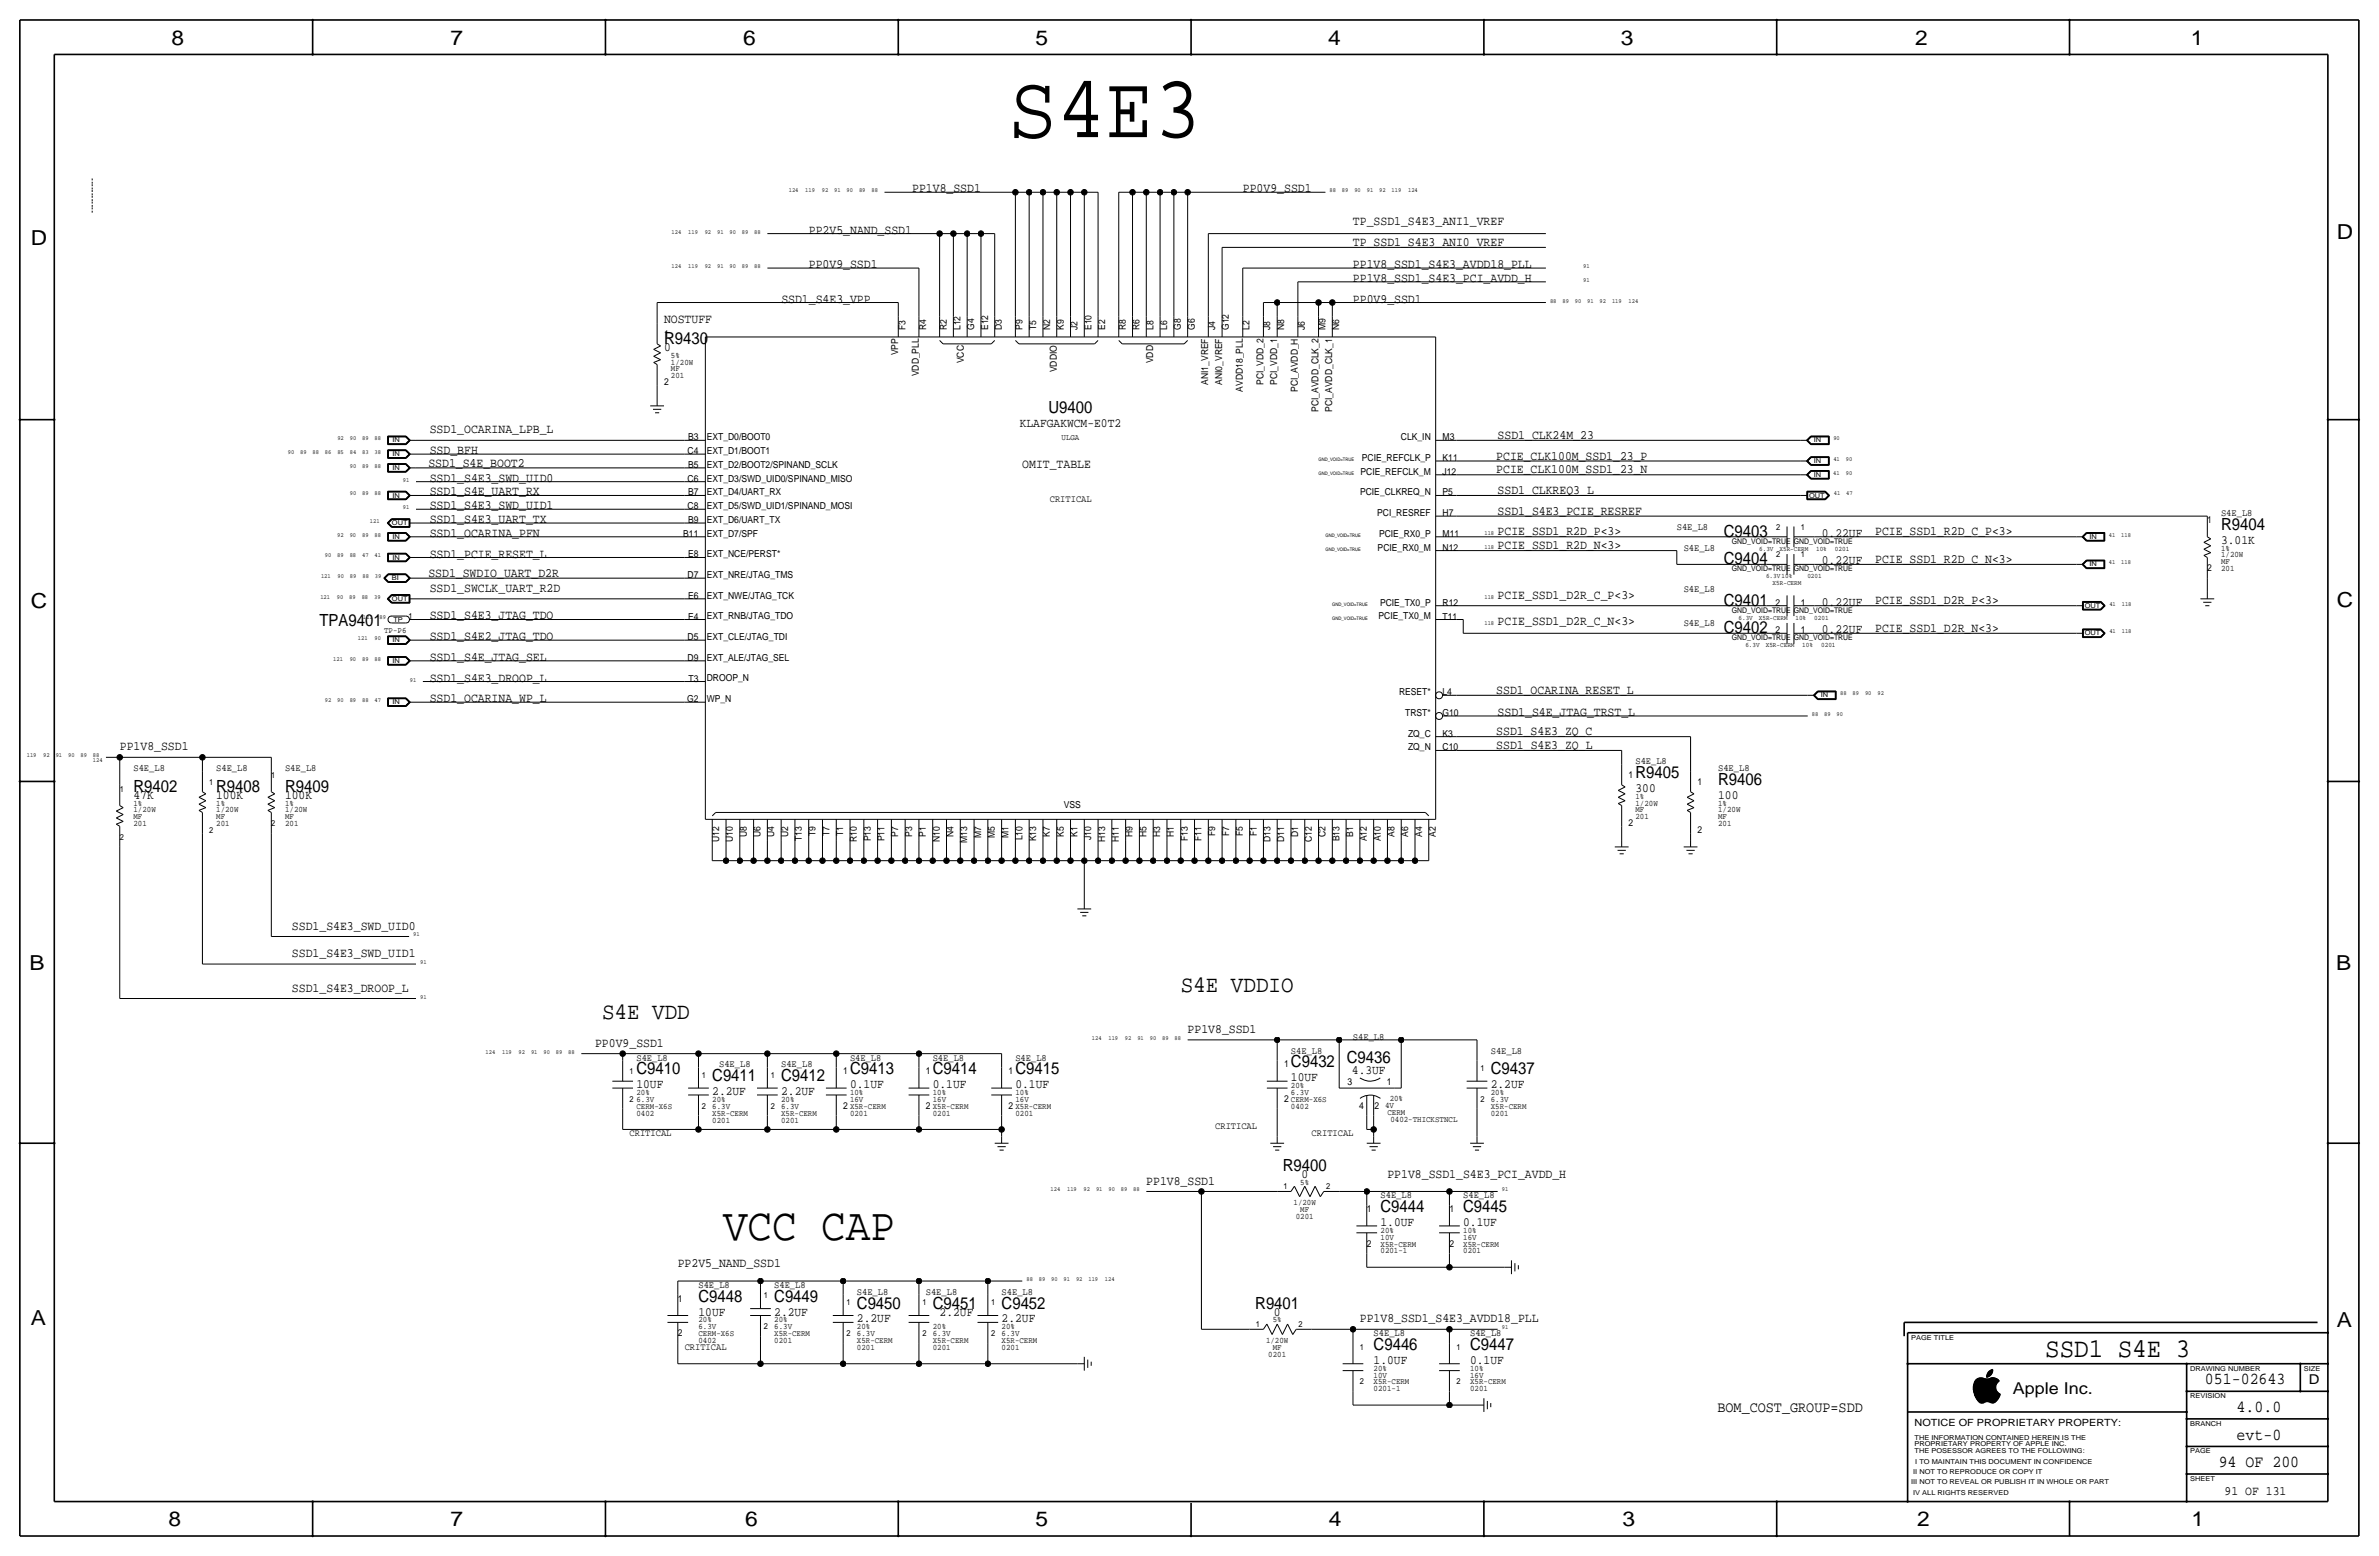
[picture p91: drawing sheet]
<svg xmlns="http://www.w3.org/2000/svg" width="877mm" height="574mm" viewBox="0 0 877 574" stroke-linecap="round" stroke-linejoin="round" font-family="sans-serif">
<defs><g id="words">
<text font-size="33.3" x="371.8" y="50.5">S4E3</text>
<text font-size="16.9" x="266.6" y="456.9">VCC CAP</text>
<text font-size="10" x="754" y="500.1">SSD1 S4E 3</text>
<g font-size="8.6">
<text x="435.3" y="365.5">S4E VDDIO</text>
<text x="221.9" y="375.7">S4E VDD</text>
</g>
<g font-size="7.6">
<text x="63.2" y="16.5">8</text>
<text x="166.1" y="16.5">7</text>
<text x="274" y="16.5">6</text>
<text x="381.7" y="16.5">5</text>
<text x="489.7" y="16.5">4</text>
<text x="597.6" y="16.5">3</text>
<text x="706.1" y="16.5">2</text>
<text x="807.7" y="16.5">1</text>
<text x="861.5" y="88.1">D</text>
<text x="11.4" y="90.4">D</text>
<text x="11.4" y="224.3">C</text>
<text x="861.5" y="223.8">C</text>
<text x="10.8" y="357.6">B</text>
<text x="861.3" y="357.4">B</text>
<text x="11.3" y="488.4">A</text>
<text x="861.5" y="489.2">A</text>
<text x="62.2" y="562.6">8</text>
<text x="166" y="562.6">7</text>
<text x="274.8" y="562.6">6</text>
<text x="381.7" y="562.6">5</text>
<text x="489.9" y="562.6">4</text>
<text x="598.1" y="562.6">3</text>
<text x="706.8" y="562.6">2</text>
<text x="807.9" y="562.6">1</text>
</g>
<g font-size="6.2">
<text x="244.8" y="126.7">R9430</text>
<text x="386.6" y="152.1">U9400</text>
<text x="635.5" y="197.9">C9403</text>
<text x="818.8" y="195.3">R9404</text>
<text x="635.5" y="208">C9404</text>
<text x="635.5" y="223.3">C9401</text>
<text x="117.8" y="230.9">TPA9401</text>
<text x="635.5" y="233.4">C9402</text>
<text x="602.9" y="286.8">R9405</text>
<text x="49.2" y="291.8">R9402</text>
<text x="79.7" y="291.8">R9408</text>
<text x="105.1" y="291.8">R9409</text>
<text x="633.4" y="289.3">R9406</text>
<text x="234.6" y="396">C9410</text>
<text x="313.4" y="396">C9413</text>
<text x="343.9" y="396">C9414</text>
<text x="374.3" y="396">C9415</text>
<text x="475.9" y="393.4">C9432</text>
<text x="496.5" y="391.9">C9436</text>
<text x="549.6" y="396">C9437</text>
<text x="262.6" y="398.5">C9411</text>
<text x="288" y="398.5">C9412</text>
<text x="472.9" y="431.5">R9400</text>
<text x="509" y="446.8">C9444</text>
<text x="539.4" y="446.8">C9445</text>
<text x="257.5" y="479.8">C9448</text>
<text x="285.4" y="479.8">C9449</text>
<text x="315.9" y="482.3">C9450</text>
<text x="343.9" y="482.3">C9451</text>
<text x="369.3" y="482.3">C9452</text>
<text x="462.8" y="482.3">R9401</text>
<text x="506.4" y="497.6">C9446</text>
<text x="542" y="497.6">C9447</text>
<text x="812.9" y="510.3">051-02643</text>
<text x="824.6" y="520.4">4.0.0</text>
<text x="824.6" y="530.6">evt-0</text>
<text x="818" y="540.8">94 OF 200</text>
</g>
<text font-size="6" x="742.1" y="513.9">Apple Inc.</text>
<text font-size="5.6" x="633.2" y="520.4">BOM_COST_GROUP=SDD</text>
<text font-size="5" x="851.2" y="510.3">D</text>
<g font-size="4.7">
<text x="336.3" y="70.9">PP1V8_SSD1</text>
<text x="458.2" y="70.9">PP0V9_SSD1</text>
<text x="498.8" y="83.1">TP_SSD1_S4E3_ANI1_VREF</text>
<text x="298.2" y="86.1">PP2V5_NAND_SSD1</text>
<text x="498.8" y="90.7">TP_SSD1_S4E3_ANI0_VREF</text>
<text x="298.2" y="98.8">PP0V9_SSD1</text>
<text x="498.8" y="98.8">PP1V8_SSD1_S4E3_AVDD18_PLL</text>
<text x="498.8" y="103.9">PP1V8_SSD1_S4E3_PCI_AVDD_H</text>
<text x="288.1" y="111.5">SSD1_S4E3_VPP</text>
<text x="498.8" y="111.5">PP0V9_SSD1</text>
<text x="244.8" y="119.1">NOSTUFF</text>
<text x="244.8" y="129.3">0</text>
<text x="158.4" y="159.8">SSD1_OCARINA_LPB_L</text>
<text x="376" y="157.2">KLAFGAKWCM-E0T2</text>
<text x="552.1" y="161.8">SSD1_CLK24M_23</text>
<text x="158.4" y="167.4">SSD_BFH</text>
<text x="157.9" y="172">SSD1_S4E_BOOT2</text>
<text x="376.9" y="172.5">OMIT_TABLE</text>
<text x="551.6" y="169.4">PCIE_CLK100M_SSD1_23_P</text>
<text x="158.4" y="177.5">SSD1_S4E3_SWD_UID0</text>
<text x="551.6" y="174.5">PCIE_CLK100M_SSD1_23_N</text>
<text x="158.4" y="182.6">SSD1_S4E_UART_RX</text>
<text x="552.1" y="182.1">SSD1_CLKREQ3_L</text>
<text x="158.4" y="187.7">SSD1_S4E3_SWD_UID1</text>
<text x="552.1" y="189.7">SSD1_S4E3_PCIE_RESREF</text>
<text x="158.4" y="192.8">SSD1_S4E3_UART_TX</text>
<text x="158.4" y="197.9">SSD1_OCARINA_PFN</text>
<text x="552.1" y="197.4">PCIE_SSD1_R2D_P&lt;3&gt;</text>
<text x="671.7" y="197.9">0.22UF</text>
<text x="691.3" y="197.4">PCIE_SSD1_R2D_C_P&lt;3&gt;</text>
<text x="552.1" y="202.4">PCIE_SSD1_R2D_N&lt;3&gt;</text>
<text x="818.8" y="200.4">3.01K</text>
<text x="158.4" y="205.5">SSD1_PCIE_RESET_L</text>
<text x="671.7" y="208">0.22UF</text>
<text x="691.3" y="207.5">PCIE_SSD1_R2D_C_N&lt;3&gt;</text>
<text x="157.9" y="212.6">SSD1_SWDIO_UART_D2R</text>
<text x="158.4" y="218.2">SSD1_SWCLK_UART_R2D</text>
<text x="552.1" y="220.7">PCIE_SSD1_D2R_C_P&lt;3&gt;</text>
<text x="671.7" y="223.3">0.22UF</text>
<text x="691.3" y="222.8">PCIE_SSD1_D2R_P&lt;3&gt;</text>
<text x="158.4" y="228.3">SSD1_S4E3_JTAG_TDO</text>
<text x="552.1" y="230.4">PCIE_SSD1_D2R_C_N&lt;3&gt;</text>
<text x="671.7" y="233.4">0.22UF</text>
<text x="691.3" y="232.9">PCIE_SSD1_D2R_N&lt;3&gt;</text>
<text x="158.4" y="236">SSD1_S4E2_JTAG_TDO</text>
<text x="158.4" y="243.6">SSD1_S4E_JTAG_SEL</text>
<text x="158.4" y="251.2">SSD1_S4E3_DROOP_L</text>
<text x="551.6" y="255.8">SSD1_OCARINA_RESET_L</text>
<text x="158.4" y="258.8">SSD1_OCARINA_WP_L</text>
<text x="552.1" y="263.9">SSD1_S4E_JTAG_TRST_L</text>
<text x="551.6" y="271">SSD1_S4E3_ZQ_C</text>
<text x="44.2" y="276.6">PP1V8_SSD1</text>
<text x="551.6" y="276.1">SSD1_S4E3_ZQ_L</text>
<text x="602.9" y="291.8">300</text>
<text x="49.2" y="294.4">47K</text>
<text x="79.7" y="294.4">100K</text>
<text x="105.1" y="294.4">100K</text>
<text x="633.4" y="294.4">100</text>
<text x="107.6" y="342.6">SSD1_S4E3_SWD_UID0</text>
<text x="107.6" y="352.8">SSD1_S4E3_SWD_UID1</text>
<text x="107.6" y="365.5">SSD1_S4E3_DROOP_L</text>
<text x="437.8" y="380.7">PP1V8_SSD1</text>
<text x="219.4" y="385.8">PP0V9_SSD1</text>
<text x="498.4" y="395.7">4.3UF</text>
<text x="234.6" y="401.1">10UF</text>
<text x="313.4" y="401.1">0.1UF</text>
<text x="343.9" y="401.1">0.1UF</text>
<text x="374.3" y="401.1">0.1UF</text>
<text x="475.9" y="398.5">10UF</text>
<text x="549.6" y="401.1">2.2UF</text>
<text x="262.6" y="403.6">2.2UF</text>
<text x="288" y="403.6">2.2UF</text>
<text x="422.6" y="436.6">PP1V8_SSD1</text>
<text x="479.8" y="434.1">0</text>
<text x="511.5" y="434.1">PP1V8_SSD1_S4E3_PCI_AVDD_H</text>
<text x="509" y="451.9">1.0UF</text>
<text x="539.4" y="451.9">0.1UF</text>
<text x="249.9" y="467.1">PP2V5_NAND_SSD1</text>
<text x="257.5" y="484.9">10UF</text>
<text x="285.4" y="484.9">2.2UF</text>
<text x="346.4" y="484.9">2.2UF</text>
<text x="469.6" y="484.9">0</text>
<text x="315.9" y="487.4">2.2UF</text>
<text x="369.3" y="487.4">2.2UF</text>
<text x="501.3" y="487.4">PP1V8_SSD1_S4E3_AVDD18_PLL</text>
<text x="506.4" y="502.7">1.0UF</text>
<text x="542" y="502.7">0.1UF</text>
<text x="820.1" y="550.9">91 OF 131</text>
</g>
<text font-size="3.7" x="705.8" y="525.5">NOTICE OF PROPRIETARY PROPERTY:</text>
<g font-size="3.6">
<text x="387" y="185.2">CRITICAL</text>
<text x="818.8" y="190.2">S4E_L8</text>
<text x="618.2" y="195.3">S4E_L8</text>
<text x="620.7" y="202.9">S4E_L8</text>
<text x="620.7" y="218.2">S4E_L8</text>
<text x="620.7" y="230.9">S4E_L8</text>
<text x="602.9" y="281.7">S4E_L8</text>
<text x="49.2" y="284.2">S4E_L8</text>
<text x="79.7" y="284.2">S4E_L8</text>
<text x="105.1" y="284.2">S4E_L8</text>
<text x="633.4" y="284.2">S4E_L8</text>
<text x="498.8" y="383.3">S4E_L8</text>
<text x="475.9" y="388.4">S4E_L8</text>
<text x="549.6" y="388.4">S4E_L8</text>
<text x="234.6" y="390.9">S4E_L8</text>
<text x="265.1" y="393.4">S4E_L8</text>
<text x="288" y="393.4">S4E_L8</text>
<text x="313.4" y="390.9">S4E_L8</text>
<text x="343.9" y="390.9">S4E_L8</text>
<text x="374.3" y="390.9">S4E_L8</text>
<text x="232.1" y="418.8">CRITICAL</text>
<text x="448" y="416.3">CRITICAL</text>
<text x="483.6" y="418.8">CRITICAL</text>
<text x="509" y="441.7">S4E_L8</text>
<text x="539.4" y="441.7">S4E_L8</text>
<text x="257.5" y="474.7">S4E_L8</text>
<text x="285.4" y="474.7">S4E_L8</text>
<text x="315.9" y="477.3">S4E_L8</text>
<text x="341.3" y="477.3">S4E_L8</text>
<text x="369.3" y="477.3">S4E_L8</text>
<text x="252.4" y="497.6">CRITICAL</text>
<text x="506.4" y="492.5">S4E_L8</text>
<text x="542" y="492.5">S4E_L8</text>
</g>
<g font-size="3.5">
<text x="244.8" y="124.2">1</text>
<text x="333.8" y="121.7" transform="rotate(-90 333.8 121.7)">F3</text>
<text x="341.4" y="121.7" transform="rotate(-90 341.4 121.7)">R4</text>
<text x="349" y="121.7" transform="rotate(-90 349 121.7)">R2</text>
<text x="354.1" y="121.7" transform="rotate(-90 354.1 121.7)">L12</text>
<text x="359.2" y="121.7" transform="rotate(-90 359.2 121.7)">G4</text>
<text x="364.3" y="121.7" transform="rotate(-90 364.3 121.7)">E12</text>
<text x="369.4" y="121.7" transform="rotate(-90 369.4 121.7)">D3</text>
<text x="377" y="121.7" transform="rotate(-90 377 121.7)">P9</text>
<text x="382" y="121.7" transform="rotate(-90 382 121.7)">T5</text>
<text x="387.1" y="121.7" transform="rotate(-90 387.1 121.7)">N2</text>
<text x="392.2" y="121.7" transform="rotate(-90 392.2 121.7)">K9</text>
<text x="397.3" y="121.7" transform="rotate(-90 397.3 121.7)">J2</text>
<text x="402.4" y="121.7" transform="rotate(-90 402.4 121.7)">E10</text>
<text x="407.4" y="121.7" transform="rotate(-90 407.4 121.7)">E2</text>
<text x="415.1" y="121.7" transform="rotate(-90 415.1 121.7)">R8</text>
<text x="420.1" y="121.7" transform="rotate(-90 420.1 121.7)">R6</text>
<text x="425.2" y="121.7" transform="rotate(-90 425.2 121.7)">L8</text>
<text x="430.3" y="121.7" transform="rotate(-90 430.3 121.7)">L6</text>
<text x="435.4" y="121.7" transform="rotate(-90 435.4 121.7)">G8</text>
<text x="440.5" y="121.7" transform="rotate(-90 440.5 121.7)">G6</text>
<text x="448" y="121.7" transform="rotate(-90 448 121.7)">J4</text>
<text x="453.1" y="121.7" transform="rotate(-90 453.1 121.7)">G12</text>
<text x="460.7" y="121.7" transform="rotate(-90 460.7 121.7)">L2</text>
<text x="468.3" y="121.7" transform="rotate(-90 468.3 121.7)">J8</text>
<text x="473.4" y="121.7" transform="rotate(-90 473.4 121.7)">N8</text>
<text x="481" y="121.7" transform="rotate(-90 481 121.7)">J6</text>
<text x="488.6" y="121.7" transform="rotate(-90 488.6 121.7)">M9</text>
<text x="493.7" y="121.7" transform="rotate(-90 493.7 121.7)">N6</text>
<text x="331.2" y="131" transform="rotate(-90 331.2 131)">VPP</text>
<text x="355.3" y="133.9" transform="rotate(-90 355.3 133.9)">VCC</text>
<text x="389.6" y="137.2" transform="rotate(-90 389.6 137.2)">VDDIO</text>
<text x="425.1" y="133.9" transform="rotate(-90 425.1 133.9)">VDD</text>
<text x="244.8" y="142">2</text>
<text x="338.8" y="138.7" transform="rotate(-90 338.8 138.7)">VDD_PLL</text>
<text x="445.5" y="141.9" transform="rotate(-90 445.5 141.9)">ANI1_VREF</text>
<text x="450.5" y="141.9" transform="rotate(-90 450.5 141.9)">ANI0_VREF</text>
<text x="465.8" y="141.9" transform="rotate(-90 465.8 141.9)">PCI_VDD_2</text>
<text x="470.9" y="141.9" transform="rotate(-90 470.9 141.9)">PCI_VDD_1</text>
<text x="458.2" y="144.3" transform="rotate(-90 458.2 144.3)">AVDD18_PLL</text>
<text x="478.5" y="144.5" transform="rotate(-90 478.5 144.5)">PCI_AVDD_H</text>
<text x="486.1" y="151.9" transform="rotate(-90 486.1 151.9)">PCI_AVDD_CLK_2</text>
<text x="491.2" y="151.9" transform="rotate(-90 491.2 151.9)">PCI_AVDD_CLK_1</text>
<text x="253.5" y="167.4">C4</text>
<text x="253.7" y="162.3">B3</text>
<text x="260.6" y="167.4">EXT_D1/BOOT1</text>
<text x="260.6" y="162.3">EXT_D0/BOOT0</text>
<text x="516.5" y="162.3">CLK_IN</text>
<text x="531.8" y="162.3">M3</text>
<text x="253.7" y="172.5">B5</text>
<text x="260.6" y="172.5">EXT_D2/BOOT2/SPINAND_SCLK</text>
<text x="502.1" y="169.9">PCIE_REFCLK_P</text>
<text x="531.8" y="169.9">K11</text>
<text x="253.5" y="177.5">C6</text>
<text x="260.6" y="177.5">EXT_D3/SWD_UID0/SPINAND_MISO</text>
<text x="501.6" y="175">PCIE_REFCLK_M</text>
<text x="531.8" y="175">J12</text>
<text x="253.7" y="182.6">B7</text>
<text x="260.6" y="182.6">EXT_D4/UART_RX</text>
<text x="501.4" y="182.6">PCIE_CLKREQ_N</text>
<text x="531.8" y="182.6">P5</text>
<text x="253.5" y="187.7">C8</text>
<text x="260.6" y="187.7">EXT_D5/SWD_UID1/SPINAND_MOSI</text>
<text x="507.7" y="190.2">PCI_RESREF</text>
<text x="531.8" y="190.2">H7</text>
<text x="251.9" y="197.9">B11</text>
<text x="253.7" y="192.8">B9</text>
<text x="260.6" y="192.8">EXT_D6/UART_TX</text>
<text x="260.6" y="197.9">EXT_D7/SPF</text>
<text x="508.4" y="197.9">PCIE_RX0_P</text>
<text x="531.8" y="197.9">M11</text>
<text x="813.8" y="192.8">1</text>
<text x="507.9" y="202.9">PCIE_RX0_M</text>
<text x="531.8" y="203">N12</text>
<text x="253.7" y="205.5">E8</text>
<text x="260.6" y="205.5">EXT_NCE/PERST*</text>
<text x="253.5" y="213.1">D7</text>
<text x="260.6" y="213.1">EXT_NRE/JTAG_TMS</text>
<text x="813.8" y="210.6">2</text>
<text x="253.7" y="220.7">E6</text>
<text x="260.6" y="220.7">EXT_NWE/JTAG_TCK</text>
<text x="508.8" y="223.3">PCIE_TX0_P</text>
<text x="531.8" y="223.3">R12</text>
<text x="654.5" y="223.3">2</text>
<text x="663.9" y="223.3">1</text>
<text x="253.7" y="228.3">E4</text>
<text x="260.6" y="228.3">EXT_RNB/JTAG_TDO</text>
<text x="508.2" y="228.3">PCIE_TX0_M</text>
<text x="531.8" y="228.4">T11</text>
<text x="654.5" y="233.4">2</text>
<text x="663.9" y="233.4">1</text>
<text x="253.5" y="236">D5</text>
<text x="260.6" y="236">EXT_CLE/JTAG_TDI</text>
<text x="253.5" y="243.6">D9</text>
<text x="260.6" y="243.6">EXT_ALE/JTAG_SEL</text>
<text x="253.8" y="251.2">T3</text>
<text x="260.6" y="251.2">DROOP_N</text>
<text x="515.8" y="256.3">RESET*</text>
<text x="531.8" y="256.3">L4</text>
<text x="253.3" y="258.8">G2</text>
<text x="260.6" y="258.8">WP_N</text>
<text x="518.1" y="263.9">TRST*</text>
<text x="531.8" y="263.9">G10</text>
<text x="519.1" y="271.5">ZQ_C</text>
<text x="531.8" y="271.5">K3</text>
<text x="519.1" y="276.6">ZQ_N</text>
<text x="531.8" y="276.6">C10</text>
<text x="600.4" y="286.8">1</text>
<text x="625.8" y="289.3">1</text>
<text x="392.2" y="297.7">VSS</text>
<text x="600.4" y="304.5">2</text>
<text x="265.1" y="310.3" transform="rotate(-90 265.1 310.3)">U12</text>
<text x="270.2" y="310.3" transform="rotate(-90 270.2 310.3)">U10</text>
<text x="275.3" y="308.6" transform="rotate(-90 275.3 308.6)">U8</text>
<text x="280.4" y="308.6" transform="rotate(-90 280.4 308.6)">U6</text>
<text x="285.5" y="308.6" transform="rotate(-90 285.5 308.6)">U4</text>
<text x="290.5" y="308.6" transform="rotate(-90 290.5 308.6)">U2</text>
<text x="295.6" y="310" transform="rotate(-90 295.6 310)">T13</text>
<text x="300.7" y="308.2" transform="rotate(-90 300.7 308.2)">T9</text>
<text x="305.8" y="308.2" transform="rotate(-90 305.8 308.2)">T7</text>
<text x="310.9" y="308.2" transform="rotate(-90 310.9 308.2)">T1</text>
<text x="315.9" y="310.3" transform="rotate(-90 315.9 310.3)">R10</text>
<text x="321" y="310.2" transform="rotate(-90 321 310.2)">P13</text>
<text x="326.1" y="310.2" transform="rotate(-90 326.1 310.2)">P11</text>
<text x="331.2" y="308.4" transform="rotate(-90 331.2 308.4)">P7</text>
<text x="336.3" y="308.4" transform="rotate(-90 336.3 308.4)">P3</text>
<text x="341.3" y="308.4" transform="rotate(-90 341.3 308.4)">P1</text>
<text x="346.4" y="310.3" transform="rotate(-90 346.4 310.3)">N10</text>
<text x="351.5" y="308.6" transform="rotate(-90 351.5 308.6)">N4</text>
<text x="356.6" y="310.7" transform="rotate(-90 356.6 310.7)">M13</text>
<text x="361.7" y="308.9" transform="rotate(-90 361.7 308.9)">M7</text>
<text x="366.8" y="308.9" transform="rotate(-90 366.8 308.9)">M5</text>
<text x="371.8" y="308.9" transform="rotate(-90 371.8 308.9)">M1</text>
<text x="376.9" y="309.8" transform="rotate(-90 376.9 309.8)">L10</text>
<text x="382" y="310.2" transform="rotate(-90 382 310.2)">K13</text>
<text x="387.1" y="308.4" transform="rotate(-90 387.1 308.4)">K7</text>
<text x="392.2" y="308.4" transform="rotate(-90 392.2 308.4)">K5</text>
<text x="397.2" y="308.4" transform="rotate(-90 397.2 308.4)">K1</text>
<text x="402.3" y="309.6" transform="rotate(-90 402.3 309.6)">J10</text>
<text x="407.4" y="310.3" transform="rotate(-90 407.4 310.3)">H13</text>
<text x="412.5" y="310.3" transform="rotate(-90 412.5 310.3)">H11</text>
<text x="417.6" y="308.6" transform="rotate(-90 417.6 308.6)">H9</text>
<text x="422.6" y="308.6" transform="rotate(-90 422.6 308.6)">H5</text>
<text x="427.7" y="308.6" transform="rotate(-90 427.7 308.6)">H3</text>
<text x="432.8" y="308.6" transform="rotate(-90 432.8 308.6)">H1</text>
<text x="437.9" y="310" transform="rotate(-90 437.9 310)">F13</text>
<text x="443" y="310" transform="rotate(-90 443 310)">F11</text>
<text x="448.1" y="308.2" transform="rotate(-90 448.1 308.2)">F9</text>
<text x="453.1" y="308.2" transform="rotate(-90 453.1 308.2)">F7</text>
<text x="458.2" y="308.2" transform="rotate(-90 458.2 308.2)">F5</text>
<text x="463.3" y="308.2" transform="rotate(-90 463.3 308.2)">F1</text>
<text x="468.4" y="310.3" transform="rotate(-90 468.4 310.3)">D13</text>
<text x="473.5" y="310.3" transform="rotate(-90 473.5 310.3)">D11</text>
<text x="478.5" y="308.6" transform="rotate(-90 478.5 308.6)">D1</text>
<text x="483.6" y="310.3" transform="rotate(-90 483.6 310.3)">C12</text>
<text x="488.7" y="308.6" transform="rotate(-90 488.7 308.6)">C2</text>
<text x="493.8" y="310.2" transform="rotate(-90 493.8 310.2)">B13</text>
<text x="498.9" y="308.4" transform="rotate(-90 498.9 308.4)">B1</text>
<text x="503.9" y="310.2" transform="rotate(-90 503.9 310.2)">A12</text>
<text x="509" y="310.2" transform="rotate(-90 509 310.2)">A10</text>
<text x="514.1" y="308.4" transform="rotate(-90 514.1 308.4)">A8</text>
<text x="519.2" y="308.4" transform="rotate(-90 519.2 308.4)">A6</text>
<text x="524.3" y="308.4" transform="rotate(-90 524.3 308.4)">A4</text>
<text x="529.4" y="308.4" transform="rotate(-90 529.4 308.4)">A2</text>
<text x="625.8" y="307.1">2</text>
<text x="310.8" y="396">1</text>
<text x="341.3" y="396">1</text>
<text x="371.8" y="396">1</text>
<text x="473.4" y="393.4">1</text>
<text x="496.8" y="399.8">3</text>
<text x="511.3" y="399.8">1</text>
<text x="473.4" y="406.1">2</text>
<text x="310.8" y="408.7">2</text>
<text x="341.3" y="408.7">2</text>
<text x="371.8" y="408.7">2</text>
<text x="501.1" y="408.9">4</text>
<text x="506.7" y="408.9">2</text>
<text x="503.9" y="446.8">1</text>
<text x="534.4" y="446.8">1</text>
<text x="503.9" y="459.5">2</text>
<text x="534.4" y="459.5">2</text>
<text x="249.9" y="479.8">1</text>
<text x="249.9" y="492.5">2</text>
</g>
<g font-size="3.1">
<text x="247.3" y="131.8">5%</text>
<text x="247.3" y="136.9">MF</text>
<text x="247.3" y="134.4">1/20W</text>
<text x="247.3" y="139.4">201</text>
<text x="391.4" y="162.3">ULGA</text>
<text x="654.8" y="195.3">2</text>
<text x="663.9" y="195.3">1</text>
<text x="818.8" y="202.9">1%</text>
<text x="654.8" y="205.5">2</text>
<text x="663.9" y="205.5">1</text>
<text x="818.8" y="205.5">1/20W</text>
<text x="818.8" y="208">MF</text>
<text x="818.8" y="210.6">201</text>
<text x="141.6" y="233.4">TP-P6</text>
<text x="150.6" y="228.1">1</text>
<text x="100" y="286.8">1</text>
<text x="44.1" y="291.8">1</text>
<text x="77.2" y="289.3">1</text>
<text x="49.2" y="299.5">1/20W</text>
<text x="49.2" y="296.9">1%</text>
<text x="79.7" y="299.5">1/20W</text>
<text x="79.7" y="296.9">1%</text>
<text x="105.1" y="299.5">1/20W</text>
<text x="105.1" y="296.9">1%</text>
<text x="602.9" y="296.9">1/20W</text>
<text x="602.9" y="299.5">MF</text>
<text x="602.9" y="294.4">1%</text>
<text x="633.4" y="299.5">1/20W</text>
<text x="633.4" y="296.9">1%</text>
<text x="49.2" y="304.5">201</text>
<text x="49.2" y="302">MF</text>
<text x="79.7" y="304.5">201</text>
<text x="79.7" y="302">MF</text>
<text x="100" y="304.5">2</text>
<text x="105.1" y="304.5">201</text>
<text x="105.1" y="302">MF</text>
<text x="602.9" y="302">201</text>
<text x="633.4" y="304.5">201</text>
<text x="633.4" y="302">MF</text>
<text x="44.1" y="309.6">2</text>
<text x="77.2" y="307.1">2</text>
<text x="232.1" y="396">1</text>
<text x="545.8" y="394.7">1</text>
<text x="258.8" y="397.3">1</text>
<text x="284.2" y="397.3">1</text>
<text x="475.9" y="401.1">20%</text>
<text x="232.1" y="406.1">2</text>
<text x="234.6" y="403.6">20%</text>
<text x="234.6" y="406.1">6.3V</text>
<text x="262.6" y="406.1">20%</text>
<text x="288" y="406.1">20%</text>
<text x="313.4" y="403.6">10%</text>
<text x="313.4" y="406.1">16V</text>
<text x="343.9" y="403.6">10%</text>
<text x="343.9" y="406.1">16V</text>
<text x="374.3" y="403.6">10%</text>
<text x="374.3" y="406.1">16V</text>
<text x="475.9" y="403.6">6.3V</text>
<text x="475.9" y="406.1">CERM-X6S</text>
<text x="512.3" y="405.9">20%</text>
<text x="545.8" y="406.1">2</text>
<text x="549.6" y="403.6">20%</text>
<text x="549.6" y="406.1">6.3V</text>
<text x="234.6" y="411.2">0402</text>
<text x="234.6" y="408.7">CERM-X6S</text>
<text x="258.8" y="408.7">2</text>
<text x="262.6" y="408.7">6.3V</text>
<text x="262.6" y="411.2">X5R-CERM</text>
<text x="262.6" y="413.8">0201</text>
<text x="284.2" y="408.7">2</text>
<text x="288" y="408.7">6.3V</text>
<text x="288" y="413.8">0201</text>
<text x="288" y="411.2">X5R-CERM</text>
<text x="313.4" y="408.7">X5R-CERM</text>
<text x="313.4" y="411.2">0201</text>
<text x="343.9" y="408.7">X5R-CERM</text>
<text x="343.9" y="411.2">0201</text>
<text x="374.3" y="411.2">0201</text>
<text x="374.3" y="408.7">X5R-CERM</text>
<text x="475.9" y="408.7">0402</text>
<text x="510.6" y="408.4">4V</text>
<text x="511.5" y="411">CERM</text>
<text x="512.6" y="413.5">0402-THICKSTNCL</text>
<text x="549.6" y="408.7">X5R-CERM</text>
<text x="549.6" y="411.2">0201</text>
<text x="479.4" y="436.6">5%</text>
<text x="473.1" y="438.4">1</text>
<text x="488.9" y="438.4">2</text>
<text x="476.9" y="444.2">1/20W</text>
<text x="477.7" y="449.3">0201</text>
<text x="479.4" y="446.8">MF</text>
<text x="509" y="454.4">20%</text>
<text x="539.4" y="454.4">10%</text>
<text x="509" y="456.9">10V</text>
<text x="509" y="459.5">X5R-CERM</text>
<text x="539.4" y="459.5">X5R-CERM</text>
<text x="539.4" y="456.9">16V</text>
<text x="509" y="462">0201-1</text>
<text x="539.4" y="462">0201</text>
<text x="281.6" y="478.5">1</text>
<text x="312.1" y="481.1">1</text>
<text x="340.1" y="481.1">1</text>
<text x="365.5" y="481.1">1</text>
<text x="257.5" y="490">6.3V</text>
<text x="257.5" y="487.4">20%</text>
<text x="281.6" y="490">2</text>
<text x="285.4" y="487.4">20%</text>
<text x="285.4" y="490">6.3V</text>
<text x="315.9" y="490">20%</text>
<text x="343.9" y="490">20%</text>
<text x="369.3" y="490">20%</text>
<text x="463" y="489.2">1</text>
<text x="469.2" y="487.4">5%</text>
<text x="478.7" y="489.2">2</text>
<text x="257.5" y="495">0402</text>
<text x="257.5" y="492.5">CERM-X6S</text>
<text x="285.4" y="495">0201</text>
<text x="285.4" y="492.5">X5R-CERM</text>
<text x="312.1" y="492.5">2</text>
<text x="315.9" y="495">X5R-CERM</text>
<text x="315.9" y="492.5">6.3V</text>
<text x="315.9" y="497.6">0201</text>
<text x="340.1" y="492.5">2</text>
<text x="343.9" y="492.5">6.3V</text>
<text x="343.9" y="495">X5R-CERM</text>
<text x="343.9" y="497.6">0201</text>
<text x="365.5" y="492.5">2</text>
<text x="369.3" y="492.5">6.3V</text>
<text x="369.3" y="495">X5R-CERM</text>
<text x="369.3" y="497.6">0201</text>
<text x="466.7" y="495">1/20W</text>
<text x="469.2" y="497.6">MF</text>
<text x="501.3" y="497.6">1</text>
<text x="536.9" y="497.6">1</text>
<text x="467.6" y="500.1">0201</text>
<text x="506.4" y="507.7">10V</text>
<text x="506.4" y="505.2">20%</text>
<text x="542" y="505.2">10%</text>
<text x="542" y="507.7">16V</text>
<text x="501.3" y="510.3">2</text>
<text x="506.4" y="510.3">X5R-CERM</text>
<text x="506.4" y="512.8">0201-1</text>
<text x="536.9" y="510.3">2</text>
<text x="542" y="510.3">X5R-CERM</text>
<text x="542" y="512.8">0201</text>
</g>
<g font-size="2.9">
<text x="638.5" y="200.4">GND_VOID=TRUE</text>
<text x="661.4" y="200.4">GND_VOID=TRUE</text>
<text x="638.5" y="210.6">GND_VOID=TRUE</text>
<text x="661.4" y="210.6">GND_VOID=TRUE</text>
<text x="638.5" y="225.8">GND_VOID=TRUE GND_VOID=TRUE</text>
<text x="638.5" y="236">GND_VOID=TRUE</text>
<text x="661.4" y="236">GND_VOID=TRUE</text>
</g>
<g font-size="2.5">
<text x="144.7" y="163.1">IN</text>
<text x="668.7" y="163.1">IN</text>
<text x="144.7" y="173.2">IN</text>
<text x="144.7" y="168.1">IN</text>
<text x="668.7" y="170.7">IN</text>
<text x="668.7" y="175.8">IN</text>
<text x="144.7" y="183.4">IN</text>
<text x="667" y="183.4">OUT</text>
<text x="144.5" y="193.5">OUT</text>
<text x="144.7" y="198.6">IN</text>
<text x="648.5" y="202.9">6.3V</text>
<text x="656.1" y="202.9">X5R-CERM</text>
<text x="669.5" y="202.9">10%</text>
<text x="676.5" y="202.9">0201</text>
<text x="770.3" y="198.6">IN</text>
<text x="144.7" y="206.2">IN</text>
<text x="770.3" y="208.8">IN</text>
<text x="144.5" y="213.9">BI</text>
<text x="651.1" y="213.1">6.3V10%</text>
<text x="653.5" y="215.6">X5R-CERM</text>
<text x="666.3" y="213.1">0201</text>
<text x="144.5" y="221.5">OUT</text>
<text x="768.6" y="224">OUT</text>
<text x="145" y="229.4">TP</text>
<text x="640.9" y="228.3">6.3V</text>
<text x="648.4" y="228.3">X5R-CERM</text>
<text x="661.9" y="228.3">10%</text>
<text x="668.9" y="228.3">0201</text>
<text x="144.7" y="236.7">IN</text>
<text x="643.5" y="238.5">6.3V</text>
<text x="651" y="238.5">X5R-CERM</text>
<text x="664.5" y="238.5">10%</text>
<text x="671.4" y="238.5">0201</text>
<text x="768.6" y="234.2">OUT</text>
<text x="144.7" y="244.3">IN</text>
<text x="671.3" y="257">IN</text>
<text x="144.7" y="259.6">IN</text>
<text x="704.5" y="493.8">PAGE TITLE</text>
<text x="807.4" y="505.2">DRAWING NUMBER</text>
<text x="849.3" y="505.2">SIZE</text>
<text x="807.4" y="515.4">REVISION</text>
<text x="807.4" y="525.5">BRANCH</text>
<text x="705.8" y="533.1">PROPRIETARY PROPERTY OF APPLE INC.</text>
<text x="705.8" y="530.6">THE INFORMATION CONTAINED HEREIN IS THE</text>
<text x="705.8" y="535.7">THE POSESSOR AGREES TO THE FOLLOWING:</text>
<text x="706.1" y="539.5">I TO MAINTAIN THIS DOCUMENT IN CONFIDENCE</text>
<text x="807.4" y="535.7">PAGE</text>
<text x="705.3" y="543.3">II NOT TO REPRODUCE OR COPY IT</text>
<text x="807.4" y="545.8">SHEET</text>
<text x="704.5" y="547.1">III NOT TO REVEAL OR PUBLISH IT IN WHOLE OR PART</text>
<text x="705.3" y="550.9">IV ALL RIGHTS RESERVED</text>
</g>
<g font-size="2.3">
<text x="290.8" y="70.9">124</text>
<text x="296.9" y="70.9">119</text>
<text x="303" y="70.9">92</text>
<text x="307.5" y="70.9">91</text>
<text x="312.1" y="70.9">90</text>
<text x="316.7" y="70.9">89</text>
<text x="321.3" y="70.9">88</text>
<text x="490.2" y="70.9">88</text>
<text x="494.7" y="70.9">89</text>
<text x="499.3" y="70.9">90</text>
<text x="503.9" y="70.9">91</text>
<text x="508.5" y="70.9">92</text>
<text x="513" y="70.9">119</text>
<text x="519.1" y="70.9">124</text>
<text x="247.6" y="86.1">124</text>
<text x="253.7" y="86.1">119</text>
<text x="259.8" y="86.1">92</text>
<text x="264.4" y="86.1">91</text>
<text x="268.9" y="86.1">90</text>
<text x="273.5" y="86.1">89</text>
<text x="278.1" y="86.1">88</text>
<text x="247.6" y="98.8">124</text>
<text x="253.7" y="98.8">119</text>
<text x="259.8" y="98.8">92</text>
<text x="264.4" y="98.8">91</text>
<text x="268.9" y="98.8">90</text>
<text x="273.5" y="98.8">89</text>
<text x="278.1" y="98.8">88</text>
<text x="583.6" y="98.8">91</text>
<text x="583.6" y="103.9">91</text>
<text x="571.5" y="111.5">88</text>
<text x="576" y="111.5">89</text>
<text x="580.6" y="111.5">90</text>
<text x="585.2" y="111.5">91</text>
<text x="589.7" y="111.5">92</text>
<text x="594.3" y="111.5">119</text>
<text x="600.4" y="111.5">124</text>
<text x="106.1" y="167.4">90</text>
<text x="110.7" y="167.4">89</text>
<text x="115.2" y="167.4">88</text>
<text x="119.8" y="167.4">86</text>
<text x="124.4" y="167.4">85</text>
<text x="124.4" y="162.3">92</text>
<text x="128.9" y="167.4">84</text>
<text x="128.9" y="162.3">90</text>
<text x="133.5" y="167.4">83</text>
<text x="133.5" y="162.3">89</text>
<text x="138.1" y="167.4">38</text>
<text x="138.1" y="162.3">88</text>
<text x="675.9" y="162.3">90</text>
<text x="128.9" y="172.5">90</text>
<text x="133.5" y="172.5">89</text>
<text x="138.1" y="172.5">88</text>
<text x="675.9" y="169.9">41</text>
<text x="680.5" y="169.9">90</text>
<text x="148.5" y="177.5">91</text>
<text x="675.9" y="175">41</text>
<text x="680.5" y="175">90</text>
<text x="128.9" y="182.6">90</text>
<text x="133.5" y="182.6">89</text>
<text x="138.1" y="182.6">88</text>
<text x="676" y="182.6">41</text>
<text x="680.6" y="182.6">47</text>
<text x="148.5" y="187.7">91</text>
<text x="124.4" y="197.9">92</text>
<text x="128.9" y="197.9">90</text>
<text x="133.5" y="197.9">89</text>
<text x="136.3" y="192.8">121</text>
<text x="138.1" y="197.9">88</text>
<text x="547.3" y="197.4">118</text>
<text x="777.5" y="197.9">41</text>
<text x="782.1" y="197.9">118</text>
<text x="547.3" y="202.4">118</text>
<text x="119.8" y="205.5">90</text>
<text x="124.4" y="205.5">89</text>
<text x="128.9" y="205.5">88</text>
<text x="133.5" y="205.5">47</text>
<text x="138.1" y="205.5">41</text>
<text x="777.5" y="208">41</text>
<text x="782.1" y="208">118</text>
<text x="118.4" y="213.1">121</text>
<text x="124.5" y="213.1">90</text>
<text x="129" y="213.1">89</text>
<text x="133.6" y="213.1">88</text>
<text x="138.2" y="213.1">39</text>
<text x="118.1" y="220.7">121</text>
<text x="124.2" y="220.7">90</text>
<text x="128.8" y="220.7">89</text>
<text x="133.4" y="220.7">88</text>
<text x="137.9" y="220.7">39</text>
<text x="547.3" y="220.7">118</text>
<text x="777.6" y="223.3">41</text>
<text x="782.2" y="223.3">118</text>
<text x="133.8" y="228.3">121</text>
<text x="139.9" y="228.3">89</text>
<text x="547.3" y="230.4">118</text>
<text x="777.6" y="233.4">41</text>
<text x="782.2" y="233.4">118</text>
<text x="132" y="236">121</text>
<text x="138.1" y="236">90</text>
<text x="122.8" y="243.6">121</text>
<text x="128.9" y="243.6">90</text>
<text x="133.5" y="243.6">89</text>
<text x="138.1" y="243.6">88</text>
<text x="151.1" y="251.2">91</text>
<text x="678.4" y="256.3">88</text>
<text x="683" y="256.3">89</text>
<text x="687.6" y="256.3">90</text>
<text x="692.1" y="256.3">92</text>
<text x="119.8" y="258.8">92</text>
<text x="124.4" y="258.8">90</text>
<text x="128.9" y="258.8">89</text>
<text x="133.5" y="258.8">88</text>
<text x="138.1" y="258.8">47</text>
<text x="668" y="263.9">88</text>
<text x="672.5" y="263.9">89</text>
<text x="677.1" y="263.9">90</text>
<text x="9.9" y="279.1">119</text>
<text x="16" y="279.1">92</text>
<text x="20.5" y="279.1">91</text>
<text x="25.1" y="279.1">90</text>
<text x="29.7" y="279.1">89</text>
<text x="34.2" y="281">124</text>
<text x="34.2" y="279.1">88</text>
<text x="152.4" y="345.2">91</text>
<text x="154.9" y="355.3">91</text>
<text x="154.9" y="368">91</text>
<text x="402.5" y="383.3">124</text>
<text x="408.6" y="383.3">119</text>
<text x="414.7" y="383.3">92</text>
<text x="419.3" y="383.3">91</text>
<text x="423.9" y="383.3">90</text>
<text x="428.4" y="383.3">89</text>
<text x="433" y="383.3">88</text>
<text x="179" y="388.4">124</text>
<text x="185.1" y="388.4">119</text>
<text x="191.2" y="388.4">92</text>
<text x="195.8" y="388.4">91</text>
<text x="200.4" y="388.4">90</text>
<text x="204.9" y="388.4">89</text>
<text x="209.5" y="388.4">88</text>
<text x="387.3" y="439.2">124</text>
<text x="393.4" y="439.2">119</text>
<text x="399.5" y="439.2">92</text>
<text x="404.1" y="439.2">91</text>
<text x="408.6" y="439.2">90</text>
<text x="413.2" y="439.2">89</text>
<text x="417.8" y="439.2">88</text>
<text x="553.7" y="439.2">91</text>
<text x="378.4" y="472.2">88</text>
<text x="383" y="472.2">89</text>
<text x="387.6" y="472.2">90</text>
<text x="392.1" y="472.2">91</text>
<text x="396.7" y="472.2">92</text>
<text x="401.3" y="472.2">119</text>
<text x="407.4" y="472.2">124</text>
<text x="553.7" y="490">91</text>
</g>
<g font-size="1.7">
<text x="486.1" y="169.9">GND_VOID=TRUE</text>
<text x="486.1" y="175">GND_VOID=TRUE</text>
<text x="488.6" y="197.9">GND_VOID=TRUE</text>
<text x="488.6" y="202.9">GND_VOID=TRUE</text>
<text x="491.2" y="223.3">GND_VOID=TRUE</text>
<text x="491.2" y="228.3">GND_VOID=TRUE</text>
</g>
</g></defs>
<g fill="none" stroke="#000" stroke-width=".37">
<path d="M326.1 70.9h48.2zM374.3 70.9h5.1zM374.3 70.9v45.7zM379.4 70.9v45.7zM379.4 70.9h5.1zM384.5 70.9v45.7zM384.5 70.9h5.1zM389.6 70.9v45.7zM389.6 70.9h5.1zM394.7 70.9v45.7zM394.7 70.9h5zM399.7 70.9v45.7z"/>
<path d="M399.7 70.9h5.1zM404.8 70.9v45.7zM412.4 70.9h5.1zM412.4 70.9v45.7zM417.5 70.9v45.7zM417.5 70.9h5.1zM422.6 70.9v45.7zM422.6 70.9h5.1zM427.7 70.9h5.1zM427.7 70.9v45.7zM432.8 70.9v45.7zM432.8 70.9h5z"/>
<path d="M437.8 70.9h50.8zM437.8 70.9v45.7zM282.9 86.1h63.5zM282.9 98.8h55.9zM338.8 98.8v17.8zM346.4 86.1h5.1zM346.4 86.1v30.5zM351.5 86.1v30.5zM351.5 86.1h5.1zM356.6 86.1v30.5zM356.6 86.1h5zM361.6 86.1v30.5z"/>
<path d="M361.6 86.1h5.1zM366.7 86.1v30.5zM445.5 86.1v30.5zM445.5 86.1h124.4zM450.5 91.2v25.4zM450.5 91.2h119.4zM458.2 98.8v17.8zM458.2 98.8h111.7zM242.3 111.5v7.6zM242.3 119.1v7.6zM242.3 111.5h88.9zM331.2 111.5v5.1z"/>
<path d="M331.2 116.6v7.6zM338.8 116.6v7.6zM346.4 116.6v7.6zM351.5 116.6v7.6zM356.6 116.6v7.6zM361.6 116.6v7.6zM366.7 116.6v7.6zM374.3 116.6v7.6zM379.4 116.6v7.6zM384.5 116.6v7.6zM389.6 116.6v7.6zM394.7 116.6v7.6z"/>
<path d="M399.7 116.6v7.6zM404.8 116.6v7.6zM412.4 116.6v7.6zM417.5 116.6v7.6zM422.6 116.6v7.6zM427.7 116.6v7.6zM432.8 116.6v7.6zM437.8 116.6v7.6zM445.5 116.6v7.6zM450.5 116.6v7.6zM458.2 116.6v7.6zM465.8 111.5h5.1z"/>
<path d="M465.8 111.5v5.1zM465.8 116.6v7.6zM470.9 111.5h15.2zM470.9 111.5v5.1zM470.9 116.6v7.6zM478.5 103.9h91.4zM478.5 103.9v12.7zM478.5 116.6v7.6zM486.1 111.5v5.1zM486.1 116.6v7.6zM486.1 111.5h5.1zM491.2 111.5h78.7z"/>
<path d="M491.2 111.5v5.1zM491.2 116.6v7.6zM241 133.6l1.3 .8zM241 131.3l2.5 1.3zM241 128.8l2.5 1.2zM241 133.6l2.5-1zM241 131.3l2.5-1.3zM241 128.8l2.5-1.3zM242.3 134.4v7.6zM242.3 126.7l1.2 .8zM260 124.2v177.8zM260 124.2h269.3z"/>
<path d="M346.4 125.5l1.3 1.2zM347.7 126.7h17.8zM366.7 125.5l-1.2 1.2zM374.3 125.5l1.3 1.2zM375.6 126.7h28zM404.8 125.5l-1.2 1.2zM412.4 125.5l1.3 1.2zM413.7 126.7h22.9zM437.8 125.5l-1.2 1.2zM529.3 124.2v177.8zM239.7 149.6h5.1zM240.7 150.9h3.1z"/>
<path d="M241.5 152.1h1.5zM242.3 142v5.1zM242.3 147.1v2.5zM142.9 170.9v3.1zM142.9 174h6.8zM142.9 165.8v3.2zM142.9 169h6.8zM142.9 160.7v3.2zM142.9 163.9h6.8zM142.9 170.9h6.8zM142.9 165.8h6.8zM142.9 160.7h6.8z"/>
<path d="M143 171v2.9zM143 173.9h6.7zM143 165.9v3zM143 168.9h6.7zM143 160.8v3zM143 163.8h6.7zM143 171h6.7zM143 165.9h6.7zM143 160.8h6.7zM143.1 171.1h6.5zM143.1 166h6.5zM143.1 160.9h6.5z"/>
<path d="M143.1 171.1v2.7zM143.1 173.8h6.5zM143.1 166v2.8zM143.1 168.8h6.5zM143.1 160.9v2.8zM143.1 163.7h6.5zM143.2 171.2h6.4zM143.2 171.2v2.5zM143.2 173.7h6.4zM143.2 166.1h6.4zM143.2 166.1v2.6zM143.2 168.7h6.4z"/>
<path d="M143.2 161h6.4zM143.2 161v2.6zM143.2 163.6h6.4zM149.6 173.7l1.2-1.2zM149.6 168.7l1.2-1.3zM149.6 163.6l1.2-1.3zM149.6 171.2l1.2 1.3zM149.6 166.1l1.2 1.3zM149.6 161l1.2 1.3zM149.6 173.8l1.4-1.3zM149.6 168.8l1.4-1.4zM149.6 163.7l1.4-1.4z"/>
<path d="M149.6 171.1l1.4 1.4zM149.6 166l1.4 1.4zM149.6 160.9l1.4 1.4zM149.7 171l1.4 1.5zM149.7 165.9l1.4 1.5zM149.7 160.8l1.4 1.5zM149.7 173.9l1.4-1.4zM149.7 168.9l1.4-1.5zM149.7 163.8l1.4-1.5zM149.7 170.9l1.6 1.6zM149.7 165.8l1.6 1.6zM149.7 160.7l1.6 1.6z"/>
<path d="M149.7 174l1.6-1.5zM149.7 169l1.6-1.6zM149.7 163.9l1.6-1.6zM150.8 172.5h2.6zM150.8 167.4h2.6zM150.8 162.3h2.6zM153.4 177.5h99zM153.4 162.3h99zM153.4 167.4h99zM153.4 172.5h99zM252.4 172.5h7.6zM252.4 167.4h7.6z"/>
<path d="M252.4 162.3h7.6zM252.4 177.5h7.6zM529.3 162.3h7.6zM529.3 175h7.6zM529.3 169.9h7.6zM536.9 162.3h127zM536.9 175h127zM536.9 169.9h127zM663.9 175h2.5zM663.9 169.9h2.5zM663.9 162.3h2.5zM666 175l1.6 1.6z"/>
<path d="M666 169.9l1.6 1.6zM666 162.3l1.6 1.6zM666 175l1.6-1.6zM666 162.3l1.6-1.6zM666.1 175l1.5-1.5zM666.1 169.9l1.5-1.4zM666.1 162.3l1.5-1.5zM666.1 175l1.5 1.5zM666.1 169.9l1.5 1.5zM666.1 162.3l1.5 1.5zM666.3 175l1.4-1.4zM666.3 169.9l1.4-1.3z"/>
<path d="M666.3 175l1.4 1.4zM666.3 169.9l1.4 1.4zM666.3 162.3l1.4 1.4zM666.4 175l1.3 1.3zM666.4 169.9l1.3 1.3zM666.4 162.3l1.3 1.3zM666.4 175l1.3-1.3zM666.4 169.9l1.3-1.2zM666.4 162.3l1.3-1.3zM667.6 173.4h6.8zM667.6 168.4h6.8zM667.6 160.7h6.8z"/>
<path d="M667.6 168.4l-1.6 1.5zM667.6 176.6h6.8zM667.6 171.5h6.8zM667.6 163.9h6.8zM667.6 173.5h6.7zM667.6 168.5h6.7zM667.6 160.8h6.7zM667.6 176.5h6.7zM667.6 171.4h6.7zM667.6 163.8h6.7zM667.7 160.9l-1.4 1.4zM667.7 173.6h6.5z"/>
<path d="M667.7 168.6h6.5zM667.7 160.9h6.5zM667.7 176.4h6.5zM667.7 171.3h6.5zM667.7 163.7h6.5zM667.7 173.7h6.4zM667.7 176.3h6.4zM667.7 168.7h6.4zM667.7 171.2h6.4zM667.7 161h6.4zM667.7 163.6h6.4zM674.1 173.7v2.6z"/>
<path d="M674.1 168.7v2.5zM674.1 161v2.6zM674.2 173.6v2.8zM674.2 168.6v2.7zM674.2 160.9v2.8zM674.3 173.5v3zM674.3 168.5v2.9zM674.3 160.8v3zM674.4 173.4v3.2zM674.4 168.4v3.1zM674.4 160.7v3.2zM142.7 192.8l1.6 1.6z"/>
<path d="M142.7 192.8l1.6-1.6zM142.9 192.8l1.5 1.5zM142.9 192.8l1.5-1.5zM142.9 196.3v3.1zM142.9 199.4h6.8zM142.9 181.1v3.1zM142.9 184.2h6.8zM142.9 196.3h6.8zM142.9 181.1h6.8zM143 196.4v2.9zM143 199.3h6.7zM143 181.2v2.9z"/>
<path d="M143 184.1h6.7zM143 196.4h6.7zM143 181.2h6.7zM143.1 192.8l1.3-1.4zM143.1 192.8l1.3 1.4zM143.1 196.5h6.5zM143.1 181.3h6.5zM143.1 196.5v2.7zM143.1 199.2h6.5zM143.1 181.3v2.7zM143.1 184h6.5zM143.2 192.8l1.3-1.3z"/>
<path d="M143.2 196.6h6.4zM143.2 196.6v2.5zM143.2 199.1h6.4zM143.2 181.4h6.4zM143.2 181.4v2.5zM143.2 183.9h6.4zM143.2 192.8l1.3 1.3zM144.3 194.4h6.8zM144.3 191.2h6.8zM144.4 191.3h6.6zM144.4 194.3h6.6zM144.4 191.4h6.5z"/>
<path d="M144.4 194.2h6.5zM144.5 191.5h6.3zM144.5 194.1h6.3zM149.6 199.1l1.2-1.2zM149.6 183.9l1.2-1.3zM149.6 196.6l1.2 1.3zM149.6 181.4l1.2 1.2zM149.6 199.2l1.4-1.3zM149.6 184l1.4-1.4zM149.6 196.5l1.4 1.4zM149.6 181.3l1.4 1.3zM149.7 196.4l1.4 1.5z"/>
<path d="M149.7 181.2l1.4 1.4zM149.7 199.3l1.4-1.4zM149.7 184.1l1.4-1.5zM149.7 196.3l1.6 1.6zM149.7 181.1l1.6 1.5zM149.7 199.4l1.6-1.5zM149.7 184.2l1.6-1.6zM150.8 192.8h2.6zM150.8 197.9h2.6zM150.8 182.6h2.6zM150.8 191.5v2.6zM150.9 191.4v2.8z"/>
<path d="M151 191.3v3zM151.1 191.2v3.2zM153.4 182.6h99zM153.4 197.9h99zM153.4 192.8h99zM153.4 187.7h99zM252.4 197.9h7.6zM252.4 192.8h7.6zM252.4 182.6h7.6zM252.4 187.7h7.6zM529.3 182.6h7.6zM529.3 190.2h7.6z"/>
<path d="M529.3 197.9h7.6zM536.9 190.2h276.9zM536.9 197.9h114.3zM536.9 182.6h127zM651.2 197.9h7.6zM658.8 194.1v7.6zM661.4 194.1v7.6zM661.4 197.9h7.6zM663.9 182.6h2.5zM666.1 184.2h6.8zM666.1 181.1v3.1zM666.1 181.1h6.8z"/>
<path d="M666.2 181.2h6.7zM666.2 181.2v2.9zM666.2 184.1h6.7zM666.3 181.3v2.7zM666.3 184h6.5zM666.3 181.3h6.5zM666.4 181.4h6.4zM666.4 181.4v2.5zM666.4 183.9h6.4zM669 197.9h96.5zM672.8 181.4l1.3 1.2zM672.8 183.9l1.3-1.3z"/>
<path d="M672.8 181.3l1.4 1.3zM672.9 184.1l1.5-1.5zM672.9 181.2l1.5 1.4zM672.9 181.1l1.6 1.5zM674.2 182.6l-1.4 1.4zM674.5 182.6l-1.6 1.6zM765.5 197.9h2.5zM767.6 197.9l1.6 1.5zM767.7 197.9l1.5-1.5zM767.7 197.9l1.5 1.4zM767.9 197.9l1.4 1.3zM767.9 197.9l1.4-1.4z"/>
<path d="M768 197.9l1.3-1.3zM768 197.9l1.3 1.2zM769.2 196.3h6.8zM769.2 196.3l-1.6 1.6zM769.2 199.4h6.8zM769.2 196.4h6.7zM769.2 199.3h6.7zM769.3 199.2h6.5zM769.3 196.5h6.5zM769.3 196.6h6.4zM769.3 199.1h6.4zM775.7 196.6v2.5z"/>
<path d="M775.8 196.5v2.7zM775.9 196.4v2.9zM776 196.3v3.1zM812.5 199.9l2.5-1.3zM812.5 199.9l2.5 1.3zM813.8 190.2v7.7zM813.8 197.9l1.2 .7zM141.5 213.1l1.6 1.6zM141.5 213.1l1.6-1.6zM141.6 213.1l1.5-1.5zM141.6 213.1l1.5 1.5zM141.8 213.1l1.4-1.4z"/>
<path d="M141.8 213.1l1.4 1.4zM141.9 213.1l1.3-1.3zM141.9 213.1l1.3 1.3zM142.9 203.9v3.2zM142.9 207.1h6.8zM142.9 203.9h6.8zM143 204v3zM143 207h6.7zM143 204h6.7zM143.1 214.7h6.6zM143.1 211.5h6.6zM143.1 204.1h6.5z"/>
<path d="M143.1 211.6h6.6zM143.1 214.6h6.6zM143.1 204.1v2.8zM143.1 206.9h6.5zM143.2 211.7h6.4zM143.2 214.5h6.4zM143.2 214.4h6.4zM143.2 211.8h6.4zM143.2 204.2h6.4zM143.2 204.2v2.6zM143.2 206.8h6.4zM144.3 219.2h6.8z"/>
<path d="M144.4 219.3h6.6zM144.4 219.4h6.5zM144.5 219.5h6.3zM149.6 214.4l1.2-1.3zM149.6 206.8l1.2-1.3zM149.6 211.8l1.2 1.3zM149.6 204.2l1.2 1.3zM149.6 214.5l1.4-1.4zM149.6 206.9l1.4-1.4zM149.6 211.7l1.4 1.4zM149.6 204.1l1.4 1.4zM149.7 211.6l1.4 1.5z"/>
<path d="M149.7 204l1.4 1.5zM149.7 214.6l1.4-1.5zM149.7 207l1.4-1.5zM149.7 211.5l1.6 1.6zM149.7 203.9l1.6 1.6zM149.7 214.7l1.6-1.6zM149.7 207.1l1.6-1.6zM150.8 213.1h2.6zM150.8 205.5h2.6zM150.8 219.5v2.5zM150.9 219.4v2.7zM151 219.3v2.9z"/>
<path d="M151.1 219.2v3.1zM153.4 205.5h99zM153.4 213.1h99zM252.4 205.5h7.6zM252.4 213.1h7.6zM529.3 202.9h7.6zM536.9 202.9h81.3zM618.2 208h33zM618.2 202.9v5.1zM651.2 208h7.6zM658.8 204.2v7.6zM658.8 219.5v7.6z"/>
<path d="M661.4 204.2v7.6zM661.4 219.5v7.6zM661.4 208h7.6zM669 208h96.5zM765.5 208h2.5zM767.6 208l1.6 1.6zM767.6 208l1.6-1.5zM767.7 208l1.5-1.4zM767.7 208l1.5 1.5zM767.9 208l1.4 1.4zM768 208l1.3-1.2zM768 208l1.3 1.3z"/>
<path d="M769.2 206.5h6.8zM769.2 209.6h6.8zM769.2 206.6h6.7zM769.2 209.5h6.7zM769.3 209.4h6.5zM769.3 206.7h6.5zM769.3 206.7l-1.4 1.3zM769.3 206.8h6.4zM769.3 209.3h6.4zM775.7 206.8v2.5zM775.8 206.7v2.7zM775.9 206.6v2.9z"/>
<path d="M776 206.5v3.1zM812.5 204.7l2.5-1zM812.5 202.4l2.5-1.2zM812.5 204.7l1.3 .8zM812.5 202.4l2.5 1.3zM813.8 213.1v5.1zM813.8 218.2v2.5zM813.8 205.5v7.6zM142.7 220.7l1.6 1.6zM142.7 220.7l1.6-1.5zM142.9 220.7l1.5 1.5zM142.9 234.4v3.1z"/>
<path d="M142.9 237.5h6.8zM142.9 220.7l1.5-1.4zM142.9 234.4h6.8zM143 234.5v2.9zM143 237.4h6.7zM143 234.5h6.7zM143.1 220.7l1.3-1.3zM143.1 220.7l1.3 1.4zM143.1 234.6h6.5zM143.1 234.6v2.7zM143.1 237.3h6.5zM143.2 234.7h6.4z"/>
<path d="M143.2 234.7v2.5zM143.2 237.2h6.4zM143.2 220.7l1.3-1.2zM143.2 220.7l1.3 1.3zM144.3 222.3h6.8zM144.3 227.1h5.3zM144.4 222.2h6.6zM144.4 227.1a1.25 1.25 0 0 0-1.4 1.3 1.25 1.25 0 0 0 1.4 1.2M144.4 222.1h6.5zM144.5 229.6h5.1zM144.5 222h6.3zM149.6 237.2l1.2-1.2z"/>
<path d="M149.6 227.1a1.25 1.25 0 0 1 1.4 1.3 1.25 1.25 0 0 1-1.4 1.2M149.6 234.7l1.2 1.3zM149.6 237.3l1.4-1.3zM149.6 234.6l1.4 1.4zM149.7 234.5l1.4 1.5zM149.7 237.4l1.4-1.4zM149.7 234.4l1.6 1.6zM149.7 237.5l1.6-1.5zM150.8 236h2.6zM150.8 220.7h2.6zM150.8 228.3h2.6zM153.4 228.3h99z"/>
<path d="M153.4 220.7h99zM153.4 236h99zM252.4 220.7h7.6zM252.4 228.3h7.6zM252.4 236h7.6zM529.3 223.3h7.6zM529.3 228.3h7.6zM536.9 228.3h2.5zM536.9 223.3h114.3zM539.4 228.3v5.1zM539.4 233.4h111.8zM651.2 223.3h7.6z"/>
<path d="M651.2 233.4h7.6zM658.8 229.6v7.6zM661.4 229.6v7.6zM661.4 223.3h7.6zM661.4 233.4h7.6zM669 233.4h96.5zM669 223.3h96.5zM765.5 233.4h2.5zM765.5 223.3h2.5zM767.7 235h6.8zM767.7 231.9v3.1zM767.7 224.8h6.8z"/>
<path d="M767.7 221.7v3.1zM767.7 231.9h6.8zM767.7 221.7h6.8zM767.8 232v2.9zM767.8 234.9h6.7zM767.8 221.8v2.9zM767.8 224.7h6.7zM767.8 232h6.7zM767.8 221.8h6.7zM767.9 232.1v2.7zM767.9 234.8h6.5zM767.9 221.9v2.7z"/>
<path d="M767.9 224.6h6.5zM767.9 232.1h6.5zM767.9 221.9h6.5zM768 232.2h6.4zM768 222h6.4zM768 232.2v2.5zM768 234.7h6.4zM768 222v2.5zM768 224.5h6.4zM774.4 234.7l1.3-1.3zM774.4 224.5l1.3-1.2zM774.4 232.2l1.3 1.2z"/>
<path d="M774.4 222l1.3 1.3zM774.4 232.1l1.4 1.3zM774.4 221.9l1.4 1.4zM774.4 234.8l1.4-1.4zM774.4 224.6l1.4-1.3zM774.5 234.9l1.5-1.5zM774.5 224.7l1.5-1.4zM774.5 232l1.5 1.4zM774.5 221.8l1.5 1.5zM774.5 231.9l1.6 1.5zM774.5 221.7l1.6 1.6zM776.1 233.4l-1.6 1.6z"/>
<path d="M776.1 223.3l-1.6 1.5zM811.2 220.7h5.1zM812.2 222h3.1zM813 223.3h1.5zM142.9 257.3v3.1zM142.9 242v3.2zM142.9 245.2h6.8zM142.9 257.3h6.8zM142.9 242h6.8zM143 257.4v2.9zM143 242.1v3zM143 245.1h6.7z"/>
<path d="M143 257.4h6.7zM143 242.1h6.7zM143.1 257.5h6.5zM143.1 242.2h6.5zM143.1 257.5v2.7zM143.1 242.2v2.8zM143.1 245h6.5zM143.2 257.6h6.4zM143.2 257.6v2.5zM143.2 242.3h6.4zM143.2 242.3v2.6zM143.2 244.9h6.4z"/>
<path d="M149.6 244.9l1.2-1.3zM149.6 257.6l1.2 1.2zM149.6 242.3l1.2 1.3zM149.6 245l1.4-1.4zM149.6 257.5l1.4 1.3zM149.6 242.2l1.4 1.4zM149.7 257.4l1.4 1.4zM149.7 242.1l1.4 1.5zM149.7 245.1l1.4-1.5zM149.7 257.3l1.6 1.5zM149.7 242l1.6 1.6zM149.7 245.2l1.6-1.6z"/>
<path d="M150.8 258.8h2.6zM150.8 243.6h2.6zM151 258.8l-1.4 1.4zM151.1 258.8l-1.4 1.5zM153.4 258.8h99zM153.4 243.6h99zM155.9 251.2h96.5zM252.4 243.6h7.6zM252.4 251.2h7.6zM252.4 258.8h7.6zM531.8 256.3h5.1zM536.9 256.3h129.5z"/>
<path d="M666.4 256.3h2.6zM668.5 256.3l1.6 1.6zM668.5 256.3l1.6-1.6zM668.7 256.3l1.5 1.5zM668.7 256.3l1.5-1.5zM668.8 256.3l1.4 1.4zM668.8 256.3l1.4-1.4zM669 256.3l1.3 1.3zM669 256.3l1.3-1.3zM670.1 254.7h6.8zM670.1 257.9h6.8zM670.2 254.8h6.6z"/>
<path d="M670.2 257.8h6.6zM670.2 254.9h6.5zM670.2 257.7h6.5zM670.3 255h6.3zM670.3 257.6h6.3zM676.6 255v2.6zM676.7 254.9v2.8zM676.8 254.8v3zM676.9 254.7v3.2zM39.1 279.1h5zM44.1 279.1v10.2zM44.1 279.1h30.5z"/>
<path d="M74.6 279.1h25.4zM74.6 279.1v5.1zM100 279.1v5.1zM142.9 260.4h6.8zM143 260.3h6.7zM143.1 260.2h6.5zM143.2 260.1h6.4zM149.6 260.1l1.2-1.3zM149.7 260.4l1.6-1.6zM529.3 271.5h7.6zM529.3 276.6h7.6zM531.8 263.9h5.1z"/>
<path d="M536.9 276.6h61zM536.9 263.9h129.5zM536.9 271.5h86.4zM597.9 276.6v5.1zM623.3 271.5v12.7zM42.9 299l2.5-1.3zM42.9 299l2.5 1.2zM44.1 289.3v7.6zM44.1 296.9l1.3 .8zM73.4 298.7l2.5-1zM73.4 296.4l2.5-1.3zM73.4 293.9l2.5-1.3z"/>
<path d="M73.4 298.7l1.2 .8zM73.4 296.4l2.5 1.3zM73.4 293.9l2.5 1.2zM74.6 299.5v7.6zM74.6 284.2v7.6zM74.6 291.8l1.3 .8zM98.8 298.7l2.5-1zM98.8 296.4l2.5-1.3zM98.8 293.9l2.5-1.3zM98.8 298.7l1.2 .8zM98.8 296.4l2.5 1.3zM98.8 293.9l2.5 1.2z"/>
<path d="M100 299.5v7.6zM100 284.2v7.6zM100 291.8l1.3 .8zM263.9 299.5l-1.3 1.2zM263.9 299.5h261.6zM525.5 299.5l1.2 1.2zM596.6 296.2l1.3 .7zM596.6 293.9l2.5 1.2zM596.6 291.3l2.5 1.3zM596.6 296.2l2.5-1.1zM596.6 293.9l2.5-1.3zM596.6 291.3l2.5-1.2z"/>
<path d="M597.9 296.9v7.6zM597.9 281.7v7.6zM597.9 289.3l1.2 .8zM622 298.7l1.3 .8zM622 296.4l2.5 1.3zM622 293.9l2.5 1.2zM622 298.7l2.5-1zM622 296.4l2.5-1.3zM622 293.9l2.5-1.3zM623.3 299.5v7.6zM623.3 284.2v7.6zM623.3 291.8l1.2 .8z"/>
<path d="M42.9 303.8l2.5-1zM42.9 301.5l2.5-1.3zM42.9 303.8l1.2 .7zM42.9 301.5l2.5 1.3zM44.1 312.2v55.8zM44.1 304.5v7.7zM74.6 307.1v48.2zM100 307.1v38.1zM260 302h269.3zM262.6 317.2h5.1zM262.6 309.6v7.6zM262.6 302v7.6z"/>
<path d="M267.7 317.2h5zM267.7 309.6v7.6zM267.7 302v7.6zM272.7 309.6v7.6zM272.7 302v7.6zM272.7 317.2h5.1zM277.8 317.2h5.1zM277.8 309.6v7.6zM277.8 302v7.6zM282.9 309.6v7.6zM282.9 302v7.6zM282.9 317.2h5.1z"/>
<path d="M288 309.6v7.6zM288 302v7.6zM288 317.2h5.1zM293.1 317.2h5zM293.1 309.6v7.6zM293.1 302v7.6zM298.1 309.6v7.6zM298.1 302v7.6zM298.1 317.2h5.1zM303.2 317.2h5.1zM303.2 309.6v7.6zM303.2 302v7.6z"/>
<path d="M308.3 309.6v7.6zM308.3 302v7.6zM308.3 317.2h5.1zM313.4 309.6v7.6zM313.4 302v7.6zM313.4 317.2h5.1zM318.5 317.2h5zM318.5 309.6v7.6zM318.5 302v7.6zM323.5 309.6v7.6zM323.5 302v7.6zM323.5 317.2h5.1z"/>
<path d="M328.6 317.2h5.1zM328.6 309.6v7.6zM328.6 302v7.6zM333.7 317.2h5.1zM333.7 309.6v7.6zM333.7 302v7.6zM338.8 309.6v7.6zM338.8 302v7.6zM338.8 317.2h5.1zM343.9 317.2h5zM343.9 309.6v7.6zM343.9 302v7.6z"/>
<path d="M348.9 309.6v7.6zM348.9 302v7.6zM348.9 317.2h5.1zM354 317.2h5.1zM354 309.6v7.6zM354 302v7.6zM359.1 317.2h5.1zM359.1 309.6v7.6zM359.1 302v7.6zM364.2 317.2h5.1zM364.2 309.6v7.6zM364.2 302v7.6z"/>
<path d="M369.3 317.2h5zM369.3 309.6v7.6zM369.3 302v7.6zM374.3 309.6v7.6zM374.3 302v7.6zM374.3 317.2h5.1zM379.4 317.2h5.1zM379.4 309.6v7.6zM379.4 302v7.6zM384.5 317.2h5.1zM384.5 309.6v7.6zM384.5 302v7.6z"/>
<path d="M389.6 317.2h5.1zM389.6 309.6v7.6zM389.6 302v7.6zM394.7 317.2h5zM394.7 309.6v7.6zM394.7 302v7.6zM399.7 309.6v7.6zM399.7 317.2v15.3zM399.7 302v7.6zM399.7 317.2h5.1zM404.8 309.6v7.6zM404.8 302v7.6z"/>
<path d="M404.8 317.2h5.1zM409.9 317.2h5.1zM409.9 309.6v7.6zM409.9 302v7.6zM415 317.2h5.1zM415 309.6v7.6zM415 302v7.6zM420.1 317.2h5zM420.1 309.6v7.6zM420.1 302v7.6zM425.1 317.2h5.1zM425.1 309.6v7.6z"/>
<path d="M425.1 302v7.6zM430.2 309.6v7.6zM430.2 302v7.6zM430.2 317.2h5.1zM435.3 317.2h5.1zM435.3 309.6v7.6zM435.3 302v7.6zM440.4 317.2h5.1zM440.4 309.6v7.6zM440.4 302v7.6zM445.5 317.2h5zM445.5 309.6v7.6z"/>
<path d="M445.5 302v7.6zM450.5 309.6v7.6zM450.5 302v7.6zM450.5 317.2h5.1zM455.6 309.6v7.6zM455.6 302v7.6zM455.6 317.2h5.1zM460.7 317.2h5.1zM460.7 309.6v7.6zM460.7 302v7.6zM465.8 317.2h5.1zM465.8 309.6v7.6z"/>
<path d="M465.8 302v7.6zM470.9 317.2h5zM470.9 309.6v7.6zM470.9 302v7.6zM475.9 317.2h5.1zM475.9 309.6v7.6zM475.9 302v7.6zM481 309.6v7.6zM481 302v7.6zM481 317.2h5.1zM486.1 317.2h5.1zM486.1 309.6v7.6z"/>
<path d="M486.1 302v7.6zM491.2 317.2h5.1zM491.2 309.6v7.6zM491.2 302v7.6zM496.3 317.2h5zM496.3 309.6v7.6zM496.3 302v7.6zM501.3 317.2h5.1zM501.3 309.6v7.6zM501.3 302v7.6zM506.4 317.2h5.1zM506.4 309.6v7.6z"/>
<path d="M506.4 302v7.6zM511.5 309.6v7.6zM511.5 302v7.6zM511.5 317.2h5.1zM516.6 317.2h5.1zM516.6 309.6v7.6zM516.6 302v7.6zM521.7 317.2h5zM521.7 309.6v7.6zM521.7 302v7.6zM526.7 309.6v7.6zM526.7 302v7.6z"/>
<path d="M595.3 312.2h5.1zM596.3 313.4h3.1zM597.1 314.7h1.5zM597.9 304.5v5.1zM597.9 309.6v2.6zM620.7 312.2h5.1zM621.7 313.4h3.1zM622.5 314.7h1.5zM623.3 307.1v2.5zM623.3 309.6v2.6zM397.2 335h5.1zM398.2 336.3h3.1z"/>
<path d="M399 337.6h1.5zM399.7 332.5v2.5zM74.6 355.3h78.8zM100 345.2h50.8zM44.1 368h109.3zM214.3 388.4h15.3zM225.8 398.5h7.6zM229.6 388.4h27.9zM229.6 388.4v2.5zM229.6 390.9v7.6zM257.5 388.4h25.4zM257.5 388.4v5z"/>
<path d="M257.5 393.4v7.7zM282.9 388.4h25.4zM282.9 388.4v5zM282.9 393.4v7.7zM308.3 388.4v5zM308.3 393.4v7.7zM308.3 388.4h30.5zM338.8 388.4h30.5zM338.8 388.4v5zM338.8 393.4v7.7zM369.3 388.4v5zM369.3 393.4v7.7z"/>
<path d="M437.8 383.3h33.1zM467.1 398.5h7.6zM470.9 383.3h22.8zM470.9 383.3v7.6zM470.9 390.9v7.6zM493.7 383.3v17.8zM493.7 383.3h22.9zM501.3 397.3a6.4 6.4 0 0 0 7.6 0M516.6 383.3v17.8zM516.6 383.3h27.9zM540.7 398.5h7.6zM544.5 383.3v7.6z"/>
<path d="M544.5 390.9v7.6zM225.8 401.1h7.6zM229.6 416.3h27.9zM229.6 408.7v7.6zM229.6 401.1v7.6zM253.7 401.1h7.6zM253.7 403.6h7.6zM257.5 416.3h25.4zM257.5 411.2v5.1zM257.5 403.6v7.6zM279.1 401.1h7.6zM279.1 403.6h7.6z"/>
<path d="M282.9 416.3h25.4zM282.9 411.2v5.1zM282.9 403.6v7.6zM304.5 401.1h7.6zM304.5 403.6h7.6zM308.3 411.2v5.1zM308.3 403.6v7.6zM308.3 416.3h30.5zM335 403.6h7.6zM335 401.1h7.6zM338.8 416.3h30.5zM338.8 411.2v5.1z"/>
<path d="M338.8 403.6v7.6zM365.5 403.6h7.6zM365.5 401.1h7.6zM369.3 416.3v2.5zM369.3 411.2v5.1zM369.3 418.8v2.6zM369.3 403.6v7.6zM467.1 401.1h7.6zM470.9 408.7v10.1zM470.9 418.8v2.6zM470.9 401.1v7.6zM493.7 401.1h2.6z"/>
<path d="M496.3 401.1h17.7zM501.4 404.9a6.4 6.4 0 0 1 7.5 0M503.9 416.3h2.5zM503.9 411.2v5.1zM503.9 403.9v7.3zM506.4 416.3v2.5zM506.4 411.2v5.1zM506.4 403.9v7.3zM506.4 418.8v2.6zM514 401.1h2.6zM540.7 401.1h7.6zM544.5 408.7v10.1z"/>
<path d="M544.5 401.1v7.6zM544.5 418.8v2.6zM366.7 421.4h5.1zM367.7 422.7h3.1zM368.5 423.9h1.5zM422.6 439.2h20.3zM442.9 439.2h28zM442.9 439.2v50.8zM468.3 421.4h5.1zM469.3 422.7h3.1zM470.1 423.9h1.5zM470.9 439.2h5z"/>
<path d="M477.2 437.2l1.9 3.9zM477.2 437.2l-1.3 2zM481 437.2l-1.9 3.9zM481 437.2l2 3.9zM484.8 437.2l-1.8 3.9zM484.8 437.2l2 3.9zM488 439.2h5.7zM488 439.2l-1.2 1.9zM493.7 439.2h10.2zM503.9 439.2h30.5zM503.9 439.2v5zM503.9 421.4h5.1z"/>
<path d="M504.9 422.7h3zM505.7 423.9h1.5zM534.4 439.2h17.7zM534.4 439.2v5zM542 421.4h5.1zM543 422.7h3zM543.8 423.9h1.5zM500.1 454.4h7.6zM500.1 451.9h7.6zM503.9 444.2v7.7zM503.9 454.4v7.6zM530.6 454.4h7.6z"/>
<path d="M530.6 451.9h7.6zM534.4 444.2v7.7zM534.4 454.4v7.6zM249.9 472.2v5.1zM249.9 477.3v7.6zM249.9 472.2h30.5zM280.4 472.2h30.4zM280.4 472.2v2.5zM280.4 474.7v7.6zM310.8 472.2h28zM310.8 472.2v5.1zM310.8 477.3v7.6z"/>
<path d="M338.8 472.2h25.4zM338.8 472.2v5.1zM338.8 477.3v7.6zM364.2 472.2h12.7zM364.2 472.2v5.1zM364.2 477.3v7.6zM503.9 462v5.1zM503.9 467.1h30.5zM534.4 462v5.1zM534.4 467.1h20.3zM554.7 467.1h2.5zM557.2 464.6v5z"/>
<path d="M558.5 465.6v3zM559.8 466.3v1.6zM246.1 487.4h7.6zM246.1 484.9h7.6zM249.9 495v7.7zM249.9 487.4v7.6zM276.6 482.3h7.6zM276.6 484.9h7.6zM280.4 492.5v10.2zM280.4 484.9v7.6zM307 487.4h7.7zM307 484.9h7.7z"/>
<path d="M310.8 495v7.7zM310.8 487.4v7.6zM335 487.4h7.6zM335 484.9h7.6zM338.8 495v7.7zM338.8 487.4v7.6zM360.4 487.4h7.6zM360.4 484.9h7.6zM364.2 495v7.7zM364.2 487.4v7.6zM442.9 490h17.8zM460.7 490h5.1z"/>
<path d="M467.1 488l1.9 3.9zM467.1 488l-1.3 2zM470.9 488l-1.9 3.9zM470.9 488l1.9 3.9zM474.7 488l-1.9 3.9zM474.7 488l1.9 3.9zM477.9 490h5.7zM477.9 490l-1.3 1.9zM483.6 490h15.2zM498.8 490h35.6zM498.8 490v5zM498.8 495v7.7z"/>
<path d="M534.4 490h17.7zM534.4 490v5zM534.4 495v7.7zM249.9 502.7h30.5zM280.4 502.7h30.4zM310.8 502.7h28zM338.8 502.7h25.4zM364.2 502.7h33zM397.2 502.7h2.5zM399.7 500.1v5.1zM401 501.1v3.1zM402.3 501.9v1.5z"/>
<path d="M495 505.2h7.6zM495 502.7h7.6zM498.8 512.8v5.1zM498.8 517.9h35.6zM498.8 505.2v7.6zM530.6 505.2h7.6zM530.6 502.7h7.6zM534.4 512.8v5.1zM534.4 505.2v7.6zM534.4 517.9h10.1zM544.5 517.9h2.6zM547.1 515.4v5z"/>
<path d="M548.3 516.4v3zM549.6 517.1v1.6zM727.5 512.2h8.4zM727.5 512.3h8.4zM727.5 512.4h8.5zM727.5 511.2h8.2zM727.5 511.3h8.2zM727.5 511.5h8.2zM727.5 511.4h8.2zM727.5 512h8.3zM727.5 512.1h8.3zM727.5 511.7h8.3z"/>
<path d="M727.5 511.8h8.3zM727.5 511.6h8.3zM727.5 511.9h8.3zM727.5 511.1h8.3zM727.6 512.8h8.6zM727.6 510.8h8.2zM727.6 511h8.2zM727.6 510.9h8.2zM727.6 510.7h8.2zM727.6 512.5h8.4zM727.6 512.6h8.4zM727.6 512.7h8.5z"/>
<path d="M727.6 512.9h8.6zM727.6 510.6h8.3zM727.6 510.5h8.3zM727.6 513h8.7zM727.6 513.1h8.8zM727.7 513.2h8.8zM727.7 510.2h8.3zM727.7 510.4h8.2zM727.7 510.3h8.3zM727.7 513.4h9.1zM727.7 513.3h9zM727.7 510.1h8.3z"/>
<path d="M727.8 509.9h8.4zM727.8 513.5h9.1zM727.8 510h8.3zM727.8 513.6h9.2zM727.8 513.8h9.6zM727.8 509.8h8.5zM727.8 513.7h9.4zM727.9 513.9h9.5zM727.9 509.7h8.4zM727.9 509.6h8.5zM727.9 514.1h9.5zM727.9 514h9.5z"/>
<path d="M728 514.2h9.4zM728 509.5h8.5zM728 509.4h8.6zM728 509.3h8.7zM728 514.4h9.3zM728.1 509.2h8.8zM728.1 514.5h9.2zM728.1 514.6h9.1zM728.1 509.1h8.9zM728.2 514.7h9zM728.2 509h8.8zM728.2 514.8h9z"/>
<path d="M728.3 514.9h8.8zM728.3 508.9h8.7zM728.3 515h8.8zM728.3 508.8h8.6zM728.3 515.1h8.7zM728.4 508.7h8.4zM728.4 515.2h8.6zM728.5 515.3h8.4zM728.5 515.4h8.4zM728.5 508.6h8.2zM728.6 515.5h8.2zM728.6 508.5h7.9z"/>
<path d="M728.7 515.6h8zM728.7 515.7h8zM728.7 508.4h7.7zM728.8 515.8h7.7zM728.9 515.9h7.6zM728.9 508.3h3.1zM728.9 516h7.5zM729 508.2h2.6zM729 516.1h7.3zM729.1 516.2h7.1zM729.2 516.3h6.9zM729.2 508.1a4.7 4.7 0 0 0-1.2 6.3l1.8 2.6 .8 .2 1-.3"/>
<path d="M729.3 508.1h2.1zM729.3 516.4h6.7zM729.4 516.5h6.5zM729.5 516.6h6.3zM729.6 516.7h2.5zM729.6 507.9h1.4zM729.7 516.8h2.1zM729.8 516.9h1.9zM729.9 517h1.6zM730.2 517.1h1zM732.4 507.5h.6zM732.4 507.6h.4z"/>
<path d="M732.4 507.4h.8zM732.4 507.3h1zM732.4 507.1h1.3zM732.4 507h1.4zM732.4 507.2h1.2zM732.5 506.9h1.4zM732.5 506.8h1.5zM732.5 506.6h1.7zM732.5 506.7h1.6zM732.6 506.5h1.7zM732.6 506.4h1.7zM732.7 506.3h1.7z"/>
<path d="M732.7 506.2h1.7zM732.8 506.1h1.7zM732.8 506h1.7zM732.9 505.9h1.6zM733 505.8h1.6zM733.1 505.7h1.5zM733.1 508.3h3.1zM733.2 505.6h1.4zM733.2 516.7h2.5zM733.3 505.5h1.4zM733.4 508.2h2.6zM733.4 505.4h1.3z"/>
<path d="M733.6 505.3h1.1zM733.6 516.8h2zM733.6 508.1a2.99 2.99 0 0 1 3.5 1 2.71 2.71 0 0 0-1.3 2.5 2.71 2.71 0 0 0 1.7 2.3 3.5 3.5 0 0 1-3.1 3.2l-1.6-.4-1.1 .2M733.7 508.1h2.1zM733.7 508.1l-1.3 .2-1.9-.4-1.3 .2M733.7 505.2h1zM733.8 516.9h1.7zM733.9 505.1h.8zM733.9 507.9h1.6zM734 517h1.3zM734.1 505h.6zM734.3 507.8h.8z"/>
<path d="M734.3 504.9h.4zM734.3 517.1h.7zM734.7 504.7a2.81 2.81 0 0 0-2.3 3 2.71 2.71 0 0 0 2.3-2.9"/>
<circle cx="530.5" cy="256.3" r="1.28"/>
<circle cx="530.5" cy="263.9" r="1.28"/>
</g>
<g fill="none" stroke="#000" stroke-width=".6" stroke-linecap="butt">
<path d="M7.3 7.4v558.8zM7.3 7.4h862.3zM115.3 7.4v12.7zM223.2 7.4v12.7zM331.2 7.4v12.7zM439.1 7.4v12.7zM547.1 7.4v12.7zM655 7.4v12.7zM763 7.4v12.7zM869.6 7.4v558.8zM20 20.1v533.4zM20 20.1h838.2z"/>
<path d="M858.2 20.1v533.4zM7.3 154.7h12.7zM858.2 154.7h11.4zM7.3 288h12.7zM858.2 288h11.4zM7.3 421.4h12.7zM858.2 421.4h11.4zM702 487.4v5.1zM702 487.4h152.4zM703.3 491.2v62.3zM703.3 491.2h154.9zM703.3 502.7h154.9z"/>
<path d="M806.1 502.7v50.8zM806.1 512.8h52.1zM848.1 502.7v10.1zM703.3 520.4h102.8zM806.1 533.1h52.1zM806.1 523h52.1zM20 553.5h838.2zM115.3 553.5v12.7zM223.2 553.5v12.7zM331.2 553.5v12.7zM439.1 554v12.2zM547.1 553.5v12.7z"/>
<path d="M655 553.5v12.7zM763 553.5v12.7zM806.1 543.3h52.1zM7.3 566.2h862.3z"/>
</g>
<path d="M34 65.8v12.7z" fill="none" stroke="#000" stroke-width=".37" stroke-dasharray=".7 1.4" stroke-linecap="butt"/>
<g fill="#000" stroke="#000" stroke-width=".37">
<path d="M115.1 7.2h.4v.3h-.4zM115.1 19.9h.4v.3h-.4zM223 7.2h.4v.3h-.4zM223 19.9h.4v.3h-.4zM331 19.9h.4v.3h-.4zM331 7.2h.4v.3h-.4zM438.9 7.2h.4v.3h-.4zM438.9 19.9h.4v.3h-.4zM546.9 7.2h.4v.3h-.4zM546.9 19.9h.4v.3h-.4zM654.8 19.9h.4v.3h-.4zM654.8 7.2h.4v.3h-.4z"/>
<path d="M762.8 19.9h.4v.3h-.4zM762.8 7.2h.4v.3h-.4zM7.1 154.5h.4v.4h-.4zM19.8 154.5h.4v.4h-.4zM858 154.5h.4v.4h-.4zM869.5 154.5h.3v.4h-.3zM7.1 287.9h.4v.3h-.4zM19.8 287.9h.4v.3h-.4zM858 287.9h.4v.3h-.4zM869.5 287.9h.3v.3h-.3zM7.1 421.2h.4v.4h-.4zM19.8 421.2h.4v.4h-.4z"/>
<path d="M858 421.2h.4v.4h-.4zM869.5 421.2h.3v.4h-.3zM858 491.1h.4v.3h-.4zM703.1 502.5h.4v.3h-.4zM806 502.5h.3v.3h-.3zM806 512.7h.3v.3h-.3zM847.9 512.7h.3v.3h-.3zM847.9 502.5h.3v.3h-.3zM858 502.5h.4v.3h-.4zM858 512.7h.4v.3h-.4zM806 520.3h.3v.3h-.3zM806 522.8h.3v.4h-.3z"/>
<path d="M806 533h.3v.3h-.3zM858 522.8h.4v.4h-.4zM858 533h.4v.3h-.4zM115.1 553.3h.4v.3h-.4zM223 553.3h.4v.3h-.4zM331 553.3h.4v.3h-.4zM546.9 553.3h.4v.3h-.4zM654.8 553.3h.4v.3h-.4zM703.1 553.3h.4v.3h-.4zM762.8 553.3h.4v.3h-.4zM806 543.1h.3v.4h-.3zM806 553.3h.3v.3h-.3z"/>
<path d="M858 543.1h.4v.4h-.4zM115.1 566h.4v.3h-.4zM223 566h.4v.3h-.4zM331 566h.4v.3h-.4zM438.9 566h.4v.3h-.4zM546.9 566h.4v.3h-.4zM654.8 566h.4v.3h-.4z"/>
<circle cx="374.3" cy="70.9" r="1.02"/>
<circle cx="379.4" cy="70.9" r="1.02"/>
<circle cx="384.5" cy="70.9" r="1.02"/>
<circle cx="389.6" cy="70.9" r="1.02"/>
<circle cx="394.7" cy="70.9" r="1.02"/>
<circle cx="399.7" cy="70.9" r="1.02"/>
<circle cx="417.5" cy="70.9" r="1.02"/>
<circle cx="422.6" cy="70.9" r="1.02"/>
<circle cx="427.7" cy="70.9" r="1.02"/>
<circle cx="432.8" cy="70.9" r="1.02"/>
<circle cx="437.8" cy="70.9" r="1.02"/>
<circle cx="346.4" cy="86.1" r="1.02"/>
<circle cx="351.5" cy="86.1" r="1.02"/>
<circle cx="356.6" cy="86.1" r="1.02"/>
<circle cx="361.6" cy="86.1" r="1.02"/>
<circle cx="470.9" cy="111.5" r="1.02"/>
<circle cx="486.1" cy="111.5" r="1.02"/>
<circle cx="491.2" cy="111.5" r="1.02"/>
<circle cx="44.1" cy="279.1" r="1.02"/>
<circle cx="74.6" cy="279.1" r="1.02"/>
<circle cx="267.7" cy="317.2" r="1.02"/>
<circle cx="272.7" cy="317.2" r="1.02"/>
<circle cx="277.8" cy="317.2" r="1.02"/>
<circle cx="282.9" cy="317.2" r="1.02"/>
<circle cx="288" cy="317.2" r="1.02"/>
<circle cx="293.1" cy="317.2" r="1.02"/>
<circle cx="298.1" cy="317.2" r="1.02"/>
<circle cx="303.2" cy="317.2" r="1.02"/>
<circle cx="308.3" cy="317.2" r="1.02"/>
<circle cx="313.4" cy="317.2" r="1.02"/>
<circle cx="318.5" cy="317.2" r="1.02"/>
<circle cx="323.5" cy="317.2" r="1.02"/>
<circle cx="328.6" cy="317.2" r="1.02"/>
<circle cx="333.7" cy="317.2" r="1.02"/>
<circle cx="338.8" cy="317.2" r="1.02"/>
<circle cx="343.9" cy="317.2" r="1.02"/>
<circle cx="348.9" cy="317.2" r="1.02"/>
<circle cx="354" cy="317.2" r="1.02"/>
<circle cx="359.1" cy="317.2" r="1.02"/>
<circle cx="364.2" cy="317.2" r="1.02"/>
<circle cx="369.3" cy="317.2" r="1.02"/>
<circle cx="374.3" cy="317.2" r="1.02"/>
<circle cx="379.4" cy="317.2" r="1.02"/>
<circle cx="384.5" cy="317.2" r="1.02"/>
<circle cx="389.6" cy="317.2" r="1.02"/>
<circle cx="394.7" cy="317.2" r="1.02"/>
<circle cx="399.7" cy="317.2" r="1.02"/>
<circle cx="404.8" cy="317.2" r="1.02"/>
<circle cx="409.9" cy="317.2" r="1.02"/>
<circle cx="415" cy="317.2" r="1.02"/>
<circle cx="420.1" cy="317.2" r="1.02"/>
<circle cx="425.1" cy="317.2" r="1.02"/>
<circle cx="430.2" cy="317.2" r="1.02"/>
<circle cx="435.3" cy="317.2" r="1.02"/>
<circle cx="440.4" cy="317.2" r="1.02"/>
<circle cx="445.5" cy="317.2" r="1.02"/>
<circle cx="450.5" cy="317.2" r="1.02"/>
<circle cx="455.6" cy="317.2" r="1.02"/>
<circle cx="460.7" cy="317.2" r="1.02"/>
<circle cx="465.8" cy="317.2" r="1.02"/>
<circle cx="470.9" cy="317.2" r="1.02"/>
<circle cx="475.9" cy="317.2" r="1.02"/>
<circle cx="481" cy="317.2" r="1.02"/>
<circle cx="486.1" cy="317.2" r="1.02"/>
<circle cx="491.2" cy="317.2" r="1.02"/>
<circle cx="496.3" cy="317.2" r="1.02"/>
<circle cx="501.3" cy="317.2" r="1.02"/>
<circle cx="506.4" cy="317.2" r="1.02"/>
<circle cx="511.5" cy="317.2" r="1.02"/>
<circle cx="516.6" cy="317.2" r="1.02"/>
<circle cx="521.7" cy="317.2" r="1.02"/>
<circle cx="229.6" cy="388.4" r="1.02"/>
<circle cx="257.5" cy="388.4" r="1.02"/>
<circle cx="282.9" cy="388.4" r="1.02"/>
<circle cx="308.3" cy="388.4" r="1.02"/>
<circle cx="338.8" cy="388.4" r="1.02"/>
<circle cx="470.9" cy="383.3" r="1.02"/>
<circle cx="493.7" cy="383.3" r="1.02"/>
<circle cx="516.6" cy="383.3" r="1.02"/>
<circle cx="257.5" cy="416.3" r="1.02"/>
<circle cx="282.9" cy="416.3" r="1.02"/>
<circle cx="308.3" cy="416.3" r="1.02"/>
<circle cx="338.8" cy="416.3" r="1.02"/>
<circle cx="369.3" cy="416.3" r="1.02"/>
<circle cx="506.4" cy="416.3" r="1.02"/>
<circle cx="442.9" cy="439.2" r="1.02"/>
<circle cx="503.9" cy="439.2" r="1.02"/>
<circle cx="534.4" cy="439.2" r="1.02"/>
<circle cx="280.4" cy="472.2" r="1.02"/>
<circle cx="310.8" cy="472.2" r="1.02"/>
<circle cx="338.8" cy="472.2" r="1.02"/>
<circle cx="364.2" cy="472.2" r="1.02"/>
<circle cx="534.4" cy="467.1" r="1.02"/>
<circle cx="498.8" cy="490" r="1.02"/>
<circle cx="534.4" cy="490" r="1.02"/>
<circle cx="280.4" cy="502.7" r="1.02"/>
<circle cx="310.8" cy="502.7" r="1.02"/>
<circle cx="338.8" cy="502.7" r="1.02"/>
<circle cx="364.2" cy="502.7" r="1.02"/>
<circle cx="534.4" cy="517.9" r="1.02"/>
</g>
<use href="#words"/>
</svg>
